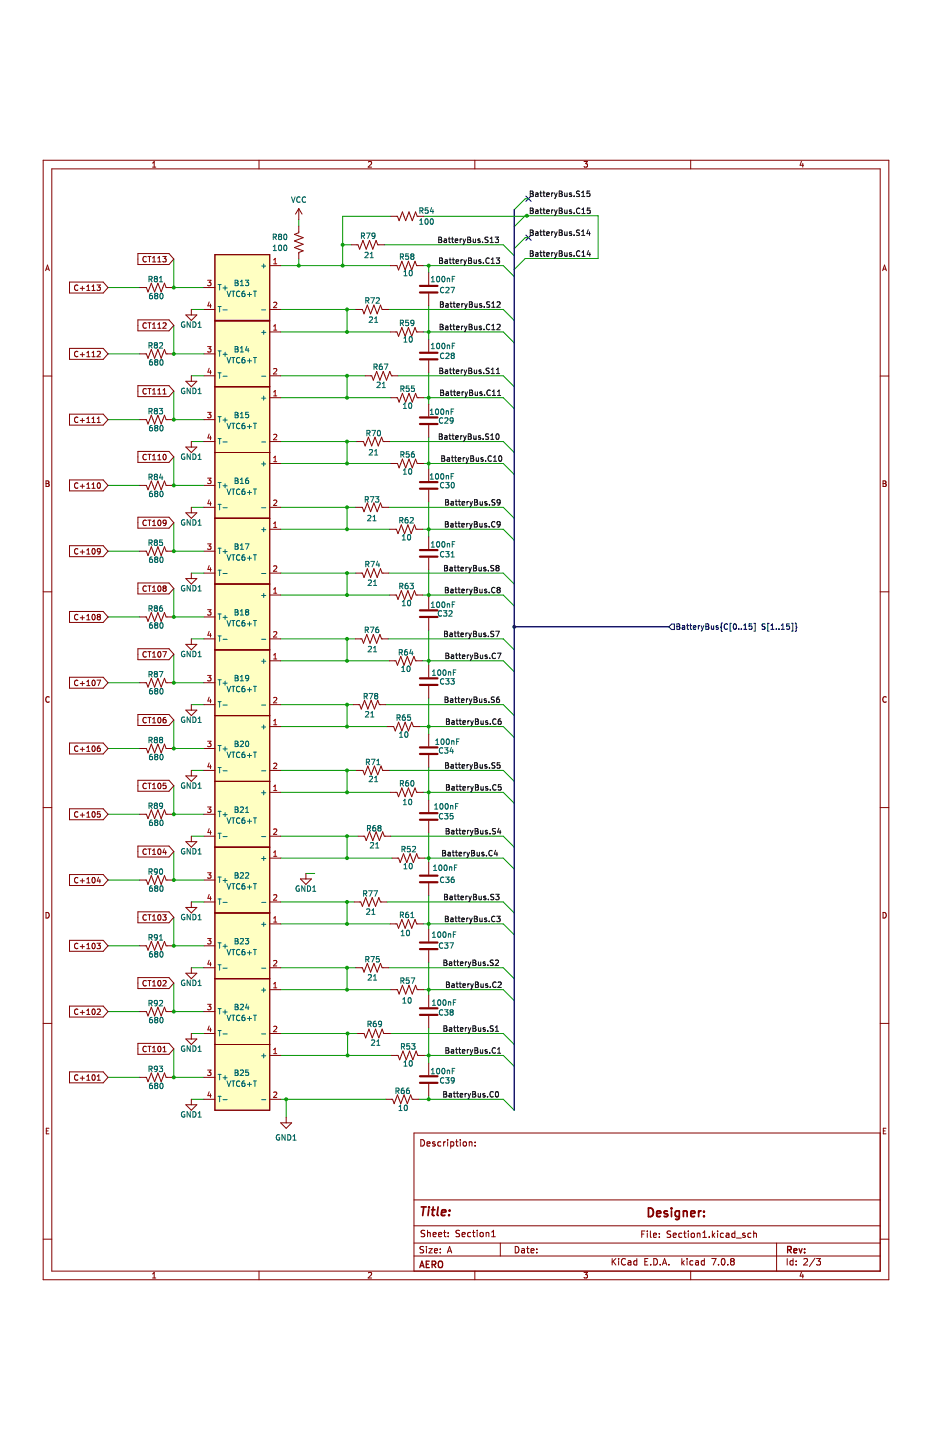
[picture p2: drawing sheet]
<svg xmlns="http://www.w3.org/2000/svg" width="279mm" height="432mm" viewBox="0 0 279 432" stroke-linecap="round" stroke-linejoin="round" font-family="sans-serif">
<g fill="none" stroke="#840000" stroke-width=".3">
<path d="M12.9 48.1h253.6v335.6h-253.6zM15.5 50.6h248.4v330.6h-248.4zM45.7 50.1h1M45.7 48.9l.5-.5v1.7M77.6 48.1v2.5M110.4 48.6l.7-.2 .3 .5-1 1.2h1M142.4 48.1v2.5M175.1 48.4h1l-.5 .7 .4 .1v.8l-.2 .1-.7-.1M207.1 48.1v2.5M240.3 48.4l-.4 1.2h1M240.7 49v1.1M13.7 81.2l.5-1.7 .6 1.7"/>
<path d="M13.8 80.7h.8M264.6 81.2l.6-1.7 .5 1.7M264.8 80.7h.8M12.9 112.8h2.6M263.9 112.8h2.6M13.8 144.2h.6l.3 .3-.3 .5 .3 .2 .1 .4-.4 .3h-.6zM13.8 145h.6M264.7 144.2h.6l.3 .3-.3 .5 .3 .2 .1 .4-.3 .3h-.7zM264.7 145h.6M12.9 177.5h2.6M263.9 177.5h2.6M14.8 209.1a.75 .75 0 0 0-1.1 .6 .75 .75 0 0 0 1.1 .7"/>
<path d="M265.7 209.1a.75 .75 0 0 0-1.1 .6 .75 .75 0 0 0 1.1 .7M12.9 242.2h2.6M263.9 242.2h2.6M13.8 273.6a.85 .85 0 0 1 1 .9 .85 .85 0 0 1-1 .8zM264.7 273.6a.85 .85 0 0 1 1 .9 .85 .85 0 0 1-1 .8zM12.9 306.9h2.6M263.9 306.9h2.6M13.9 339.1h.5M14.7 338.3h-.8v1.7h.8M263.9 339.7h-139.8v41.5M264.8 339.1h.6M265.6 338.3h-.8v1.7h.8"/>
<path d="M124.1 359.8h139.8M126.2 341.7a.98 .98 0 0 1 1.1 1 .98 .98 0 0 1-1.1 1zM128 343l.9-.2-.1-.3-.5-.1-.3 .3 .1 .9h.7M130.4 342.5l-.5-.1-.2 .3 .1 .2 .6 .2v.5h-.7M132.2 342.5l-.6-.1-.4 .3 .2 .9h.8M133 342.4v1.3M133.6 342.4l-.6 .3M134.2 341.7v.2M134.2 342.4v1.3M135.1 342.5l.6-.1 .3 .3-.1 .9h-.8M135.1 342.4v1.9M136.6 342.4h.7"/>
<path d="M136.9 341.7v1.7l.4 .3M138 341.7v.2M138 342.4v1.3M138.9 342.6l.3-.2 .5 .2 .1 .7-.1 .3-.8-.1zM140.7 342.6l.7-.1 .1 1.2M140.7 342.4v1.3M142.4 343.5v.2M142.4 342.5v.2M12.9 371.6h2.6M124.1 376.6h139.8M124.1 372.7h139.8M124.1 367.6h139.8"/>
<path d="M127 373.9l-.7-.1-.3 .1v.6l.8 .4 .2 .4-.4 .4-.7-.1M127.3 369l-.7-.1-.3 .2v.6l.9 .3 .1 .5-.3 .4-.8-.1M127.8 373.8v.1M127.8 374.4v1.3M128.2 369.7h.7l.1 1.2M128.2 368.9v2M128.6 374.4h1l-1 1.3h1M129.8 370.2l1-.2-.1-.3-.6-.1-.3 .2 .1 1h.8M130.2 375.1l1-.2-.1-.4-.6-.1-.3 .3 .1 .9h.8M131.5 370.2l.9-.2-.1-.3-.5-.1-.3 .2 .1 1h.7M132 375.5v.2M132 374.5v.2"/>
<path d="M133 369.6h.7M133.3 368.9v1.7l.4 .3M134.1 375.7l.7-1.9 .6 1.9M134.3 375.2h.9M134.4 370.7v.2M134.4 369.7v.1M137.8 369l-.8-.1-.2 .2v.6l.8 .3 .2 .5-.4 .4-.7-.1M138.5 370.2l.9-.2v-.3l-.6-.1-.3 .2 .1 1h.8M141.1 369.7l-.5-.1-.4 .3 .2 .9h.7M141.7 369.6h.7M141.9 368.9v1.7l.5 .3M143 368.9v.2"/>
<path d="M143 369.6v1.3M144 369.7l.3-.1 .5 .1 .1 .8-.2 .3-.7-.1zM145.7 369.7h.8l.1 1.2M145.7 369.6v1.3M147.4 370.9h1.1M147.4 369.5l.5-.6v2M150 372.7v3.9M154.5 373.8a.98 .98 0 0 1 1.1 .9 .98 .98 0 0 1-1.1 1zM156.4 374.5h.7l.1 1.2M157.2 374.9l-.6 .1-.3 .2 .3 .5 .6-.1M157.9 374.4h.7M158.2 373.8v1.6l.4 .3"/>
<path d="M159.2 375.1l.9-.2-.1-.4-.5-.1-.3 .3 .1 .9h.7M160.9 375.5v.2M160.9 374.5v.2M183.5 377.4v1.9M183.8 378.2l.8 1.1M184.6 377.4l-1.1 1.1M185.5 377.4v.2M185.5 378v1.3M187.5 377.6a.92 .92 0 0 0-1.3 .6 .92 .92 0 0 0 .9 1.1l.4-.2M188.3 378.1h.8l.1 1.2M189.2 378.5l-.7 .1-.3 .3 .3 .4 .7-.1M190.9 378.1l-.5-.1-.4 .4 .2 .8h.7"/>
<path d="M190.9 377.4v1.9M192.4 370h.6M193.3 378.3h.7M193.3 369.1h-.9v2M194.1 369.1v.2M194.1 369.8v1.3M194.2 377.4h-.9v1.9h.9M195 369.1v1.7l.3 .3M195.1 379.1v.2M195.9 370.4l.9-.2-.1-.3-.5-.1-.3 .2 .1 1h.7M196 377.4a.98 .98 0 0 1 1.1 1 .98 .98 0 0 1-1.1 .9zM197.7 370.9v.2"/>
<path d="M197.7 369.9v.1M197.9 379.1v.2M198.6 379.3l.6-1.9 .7 1.9M198.8 378.8h.9M200.5 379.1v.2M201.1 369.2l-.8-.1-.2 .2v.6l.8 .3 .2 .5-.4 .4-.7-.1M201.8 370.4l.9-.2-.1-.3-.5-.1-.3 .2 .1 1h.7M204.4 377.4v1.9M204.4 369.9l-.5-.1-.4 .3 .2 .9h.7M204.6 378.6l.5 .7M205 369.8h.7M205.1 378l-.7 .8"/>
<path d="M205.2 369.1v1.7l.5 .3M206 377.4v.2M206 378v1.3M206.3 369.1v.2M206.3 369.8v1.3M207.3 370l.2-.2 .6 .2 .1 .7-.2 .3-.7-.1zM207.7 378.1l-.5-.1-.4 .4 .2 .8h.7M208.6 378.1h.7l.1 1.2M209 370l.8-.1 .1 1.2M209 369.8v1.3M209.4 378.5l-.7 .1-.2 .3 .2 .4 .7-.1M210.7 371.1h1.1"/>
<path d="M210.7 369.7l.5-.6v2M211.2 378.1l-.6-.1-.4 .4 .2 .8h.8M211.2 377.4v1.9M212.6 370.9v.2M213.4 377.4h1.3l-.9 1.9M213.6 369.1v2M213.7 370.3l.6 .8M214.3 369.8l-.7 .7M215.1 369.1v.2M215.1 369.8v1.3M215.4 379.1v.2M216.4 377.6l.3-.2a1.04 1.04 0 0 1 .7 1 1.04 1.04 0 0 1-.7 .9l-.5-.7z"/>
<path d="M216.9 369.9l-.6-.1-.3 .3 .1 .9h.8M217.7 369.9h.8v1.2M218.2 379.1v.2M218.5 370.2l-.6 .1-.3 .3 .3 .5 .6-.1M219.4 378.2l-.4 .4 .1 .5 .3 .2 .5-.1 .2-.2-.1-.6-.3-.2M219.4 378.2l-.4-.4 .4-.4 .5 .1 .2 .3-.4 .4M219.4 378.2h.3M220.3 369.9l-.6-.1-.3 .3 .2 .9h.7M220.3 369.1v2M220.8 371.2h1.4M223.4 369.9l-.5-.1-.3 .2 .1 .3 .7 .2v.5h-.8M225.1 369.9l-.5-.1-.4 .3 .2 .9h.7"/>
<path d="M225.9 370l.8-.1 .1 1.2M225.9 369.1v2M232.8 372.7v8.5M236 377.4v1.9M237.7 378.1l-.5-.1-.4 .4 .2 .8h.7M237.7 377.4v1.9M238.7 379.1v.2M238.7 378.1v.2M241 377.6l.7-.2 .4 .5-1.2 1.4h1.2M244.3 377.3l-1.7 2.5M244.8 377.4h1.2l-.7 .7 .6 .2v.8l-.3 .2-.8-.2M263.9 371.6h2.6"/>
<path d="M45.7 382l.5-.5v1.7M45.7 383.2h1M77.6 381.2v2.5M110.4 381.7l.7-.2 .3 .5-1 1.2h1M142.4 381.2v2.5M175.1 381.5h1l-.5 .7 .4 .1v.8l-.2 .1-.7-.1M207.1 381.2v2.5M240.3 381.5l-.4 1.2h1M240.7 382.1v1.1"/>
</g>
<g fill="none" stroke="#840000" stroke-width=".39">
<path d="M126 379.6h.9M127.8 379.1h.6M128.7 378.2h-.9v1.9h.9M129.5 379.2l1-.1 .1-.7-1.1-.2v1.9M130 379.2l.6 .9M131.5 378.4l.3-.2a.65 .65 0 0 1 .9 .6v.7a.65 .65 0 0 1-.7 .6 .65 .65 0 0 1-.6-.6zM236.1 374.8l.9-.1 .1-.8-1-.1v1.9M236.6 374.8l.6 .9M238 375l.9-.1-.1-.4-.6-.1-.2 .3 .1 .9h.7M239.5 374.4l.5 1.3 .5-1.3M241.2 375.5v.2M241.2 374.5v.2"/>
<path d="M125.8 380.1l.7-1.9 .6 1.9"/>
</g>
<g fill="none" stroke="#840000" stroke-width=".52">
<path d="M126.3 361.9h1.5M127 361.9l-.3 2.6M128.5 362.8l-.2 1.7M128.6 361.9v.3M129.4 362.8h1M129.9 361.9l-.3 2.2 .1 .3 .5 .1M131.3 361.9l-.2 2.2 .3 .4M132.4 363.6l1.2-.2v-.5h-1l-.3 1.2 .3 .4 .8-.1M134.6 364.2v.3M134.8 362.9v.2M194.4 362.2a1.31 1.31 0 0 1 1.5 1.3 1.31 1.31 0 0 1-1.5 1.3zM196.9 364l1.2-.3-.1-.5-.8-.1-.3 .4 .1 1.2h1"/>
<path d="M200.1 363.2l-.6-.1-.4 .4 .1 .3 .9 .3v.6h-1M201.3 362.2v.3M201.3 363.1v1.7M203.6 363.2l-.7-.1-.5 .5v.7l.3 .4h.9M203.6 363.1v2.1l-.4 .5-.7-.1M204.9 363.3l.3-.2 .7 .1 .1 1.6M204.9 363.1v1.7M207.1 364l1.2-.3-.1-.5-.7-.1-.4 .4 .1 1.2h1M209.4 363.1v1.7M210.2 363.1l-.5 .1-.3 .4M211 364.6v.2M211 363.2v.3"/>
</g>
<path d="M64.4 273.8h16.5v19.7h-16.5z" fill-rule="evenodd" fill="#ffffc2"/>
<path d="M64.4 273.8h16.5v19.7h-16.5z" fill="none" stroke="#840000" stroke-width=".3"/>
<path d="M64.4 254h16.5v19.8h-16.5z" fill-rule="evenodd" fill="#ffffc2"/>
<path d="M64.4 254h16.5v19.8h-16.5z" fill="none" stroke="#840000" stroke-width=".3"/>
<path d="M64.4 234.3h16.5v19.7h-16.5z" fill-rule="evenodd" fill="#ffffc2"/>
<path d="M64.4 234.3h16.5v19.7h-16.5z" fill="none" stroke="#840000" stroke-width=".3"/>
<path d="M64.4 214.6h16.5v19.7h-16.5z" fill-rule="evenodd" fill="#ffffc2"/>
<path d="M64.4 214.6h16.5v19.7h-16.5z" fill="none" stroke="#840000" stroke-width=".3"/>
<path d="M64.4 194.9h16.5v19.7h-16.5z" fill-rule="evenodd" fill="#ffffc2"/>
<path d="M64.4 194.9h16.5v19.7h-16.5z" fill="none" stroke="#840000" stroke-width=".3"/>
<path d="M64.4 313.2h16.5v19.7h-16.5z" fill-rule="evenodd" fill="#ffffc2"/>
<path d="M64.4 313.2h16.5v19.7h-16.5z" fill="none" stroke="#840000" stroke-width=".3"/>
<path d="M64.4 293.5h16.5v19.7h-16.5z" fill-rule="evenodd" fill="#ffffc2"/>
<path d="M64.4 293.5h16.5v19.7h-16.5z" fill="none" stroke="#840000" stroke-width=".3"/>
<path d="M64.4 96.3h16.5v19.7h-16.5z" fill-rule="evenodd" fill="#ffffc2"/>
<path d="M64.4 96.3h16.5v19.7h-16.5z" fill="none" stroke="#840000" stroke-width=".3"/>
<path d="M64.4 116h16.5v19.7h-16.5z" fill-rule="evenodd" fill="#ffffc2"/>
<path d="M64.4 116h16.5v19.7h-16.5z" fill="none" stroke="#840000" stroke-width=".3"/>
<path d="M64.4 135.7h16.5v19.7h-16.5z" fill-rule="evenodd" fill="#ffffc2"/>
<path d="M64.4 135.7h16.5v19.7h-16.5z" fill="none" stroke="#840000" stroke-width=".3"/>
<path d="M64.4 76.4h16.5v19.7h-16.5z" fill-rule="evenodd" fill="#ffffc2"/>
<path d="M64.4 76.4h16.5v19.7h-16.5z" fill="none" stroke="#840000" stroke-width=".3"/>
<path d="M64.4 155.4h16.5v19.7h-16.5z" fill-rule="evenodd" fill="#ffffc2"/>
<path d="M64.4 155.4h16.5v19.7h-16.5z" fill="none" stroke="#840000" stroke-width=".3"/>
<path d="M64.4 175.1h16.5v19.8h-16.5z" fill-rule="evenodd" fill="#ffffc2"/>
<g fill="none" stroke="#840000" stroke-width=".3">
<path d="M41.3 76h9.4l1.4 1.7-1.4 1.6h-9.4zM43.9 77.1a.73 .73 0 0 0-1.1 .6 .73 .73 0 0 0 1.1 .7M44.3 76.9h1M44.8 76.9v1.6M45.7 77.4l.5-.5v1.6M45.7 78.5h1M47.3 77.4l.5-.5v1.6M47.3 78.5h.9M48.8 76.9h1l-.5 .6 .4 .2v.7l-.2 .1-.7-.1M64.4 76.4h16.5v19.7h-16.5zM80.9 79.7h3.2M89.6 62.6l1 1.6"/>
<path d="M89.6 62.6v3.2M89.6 67.8v2l-1.3 .5 2.6 1-2.6 1 2.6 .9-2.6 1 2.6 1-1.3 .5v2M89.6 62.6l-1 1.6M105.4 73.4h1.9l.5 1.3 1-2.6 1 2.6 1-2.6 1 2.6 .9-2.6 .5 1.3h2M117 79.7h2l.5 1.3 1-2.7 1 2.7 .9-2.7 1 2.7 1-2.7 .5 1.4h2M117.2 64.9h2l.4 1.3 1-2.7 1 2.7 1-2.7 1 2.7 1-2.7 .5 1.4h1.9M20.8 84.6h10.1l1.5 1.6-1.5 1.7h-10.1zM23.4 85.6a.73 .73 0 0 0-1.1 .7 .73 .73 0 0 0 1.1 .6M24.1 86.5h1.2M24.7 85.8v1.3M26 85.9l.5-.5v1.7M26 87.1h1"/>
<path d="M27.6 85.9l.5-.5v1.7M27.6 87.1h.9M29.1 85.4h1l-.6 .7 .5 .1v.7l-.2 .2-.7-.2M41.3 95.9h9.4l1.4 1.7-1.4 1.6h-9.4zM41.9 86.2h2l.5 1.3 1-2.6 .9 2.6 1-2.6 1 2.6 1-2.6 .5 1.3h2M43.9 96.9a.73 .73 0 0 0-1.1 .7 .73 .73 0 0 0 1.1 .7M44.3 96.8h1M44.8 96.8v1.6M45.7 97.3l.5-.5v1.6M45.7 98.4h1M47.3 97.3l.5-.5v1.6M47.3 98.4h.9"/>
<path d="M48.9 96.9l.6-.1 .3 .5-1 1.1h1M55.7 94.4h3.3l-1.6 1.7zM57.4 92.8v1.6M61.1 92.8h3.3M61.1 86.2h3.3M64.4 96.3h16.5v236.6h-16.5zM80.9 99.5h3.2M80.9 92.8h3.2M106.7 92.8h1.9l.5 1.3 1-2.6 1 2.6 1-2.6 1 2.6 1-2.6 .5 1.3h1.9M117 99.5h2l.5 1.4 1-2.7 1 2.7 .9-2.7 1 2.7 1-2.7 .5 1.3h2M128.5 81.8v3.6M128.5 88v3.6"/>
<path d="M20.8 104.5h10.1l1.5 1.6-1.5 1.7h-10.1zM23.4 105.5a.73 .73 0 0 0-1.1 .7 .73 .73 0 0 0 1.1 .6M24.1 106.4h1.2M24.7 105.7v1.3M26 105.8l.5-.5v1.7M26 107h1M27.6 105.8l.5-.5v1.7M27.6 107h.9M29.1 105.5l.7-.2 .3 .5-1 1.2h1M41.3 115.6h9.4l1.4 1.7-1.4 1.6h-9.4zM41.9 106.1h2l.5 1.3 1-2.6 .9 2.6 1-2.6 1 2.6 1-2.6 .5 1.3h2M43.9 116.7a.73 .73 0 0 0-1.1 .6 .73 .73 0 0 0 1.1 .7"/>
<path d="M44.3 116.5h1M44.8 116.5v1.7M45.7 117l.5-.5v1.7M45.7 118.2h1M47.3 118.2h.9M47.3 117l.5-.5v1.7M48.9 117l.4-.5v1.7M48.9 118.2h.9M55.7 114.3h3.3l-1.6 1.7zM57.4 112.7v1.6M61.1 112.7h3.3M61.1 106.1h3.3"/>
<path d="M64.4 116h16.5M80.9 112.7h3.2M80.9 119.3h3.2M109.5 112.7h1.9l.5 1.3 1-2.6 1 2.6 1-2.6 1 2.6 1-2.6 .4 1.3h2M117.2 119.3h2l.4 1.3 1-2.7 1 2.7 1-2.7 1 2.7 1-2.7 .5 1.4h1.9M128.5 101.8v3.7M128.5 108.1v3.6M20.8 124.2h10.1l1.5 1.6-1.5 1.7h-10.1zM23.4 125.2a.73 .73 0 0 0-1.1 .7 .73 .73 0 0 0 1.1 .6M24.1 126.1h1.2M24.7 125.4v1.3M26 125.5l.5-.4v1.6"/>
<path d="M26 126.7h1M27.6 126.7h.9M27.6 125.5l.5-.4v1.6M29.1 125.5l.5-.4v1.6M29.1 126.7h1M41.3 135.4h9.4l1.4 1.6-1.4 1.7h-9.4zM41.9 125.8h2l.5 1.3 1-2.6 .9 2.6 1-2.6 1 2.6 1-2.6 .5 1.3h2M43.9 136.4a.73 .73 0 0 0-1.1 .7 .73 .73 0 0 0 1.1 .6M44.3 136.2h1M44.8 136.2v1.7M45.7 136.7l.5-.5v1.7M45.7 137.9h1"/>
<path d="M47.3 136.7l.5-.5v1.7M47.3 137.9h.9M49 136.4l.3-.2a.88 .88 0 0 1 .5 .9 .88 .88 0 0 1-.5 .8l-.4-.6zM55.7 134.1h3.3l-1.6 1.6zM57.4 132.4v1.7M61.1 132.4h3.3M61.1 125.8h3.3M64.4 135.7h16.5M80.9 132.4h3.2M80.9 139h3.2M107 132.4h2l.5 1.3 .9-2.6 1 2.6 1-2.6 1 2.6 1-2.6 .5 1.3h2M117.2 139h2l.4 1.3 1-2.6 1 2.6 1-2.6 1 2.6 1-2.6 .5 1.3h1.9"/>
<path d="M128.5 121.2v3.6M128.5 127.5v3.6M20.8 143.9h10.1l1.5 1.7-1.5 1.6h-10.1zM23.4 144.9a.73 .73 0 0 0-1.1 .7 .73 .73 0 0 0 1.1 .7M24.1 145.8h1.2M24.7 145.2v1.2M26 145.3l.5-.5v1.6M26 146.4h1M27.6 145.3l.5-.5v1.6M27.6 146.4h.9M29.4 144.9l.1-.1a.88 .88 0 0 1 .6 .8 .88 .88 0 0 1-.6 .8 1.09 1.09 0 0 1-.1-1.5zM41.3 155.1h9.4l1.4 1.6-1.4 1.7h-9.4z"/>
<path d="M41.9 145.6h2l.5 1.3 1-2.7 .9 2.7 1-2.7 1 2.7 1-2.7 .5 1.4h2M43.9 156.1a.73 .73 0 0 0-1.1 .7 .73 .73 0 0 0 1.1 .6M44.3 156h1M44.8 156v1.6M45.7 156.4l.5-.4v1.6M45.7 157.6h1M47.5 156.1l.2-.1a.88 .88 0 0 1 .6 .8 .88 .88 0 0 1-.6 .8l-.4-.6zM49.8 156.7l-.3 .3-.5-.1-.1-.8 .6-.1 .3 .3-.1 .9-.2 .3-.5 .1M55.7 153.8h3.3l-1.6 1.6zM57.4 152.1v1.7M61.1 152.1h3.3M61.1 145.6h3.3"/>
<path d="M64.4 155.4h16.5M80.9 152.1h3.2M80.9 158.7h3.2M106.7 152.1h1.9l.5 1.3 1-2.6 1 2.6 1-2.6 1 2.6 1-2.6 .5 1.3h1.9M116.9 158.7h1.9l.5 1.3 1-2.6 1 2.6 1-2.6 1 2.6 1-2.6 .4 1.3h2M128.5 140.6v3.6M128.5 146.9v3.6M20.8 163.6h10.1l1.5 1.7-1.5 1.6h-10.1zM23.4 164.7a.73 .73 0 0 0-1.1 .6 .73 .73 0 0 0 1.1 .7M24.1 165.5h1.2M24.7 164.9v1.2M26 165l.5-.5v1.6"/>
<path d="M26 166.1h1M27.7 164.7l.3-.2a.88 .88 0 0 1 .5 .8 .88 .88 0 0 1-.5 .8l-.4-.6zM30.1 165.2l-.3 .3-.5-.1-.1-.7 .6-.2 .3 .3-.1 1-.2 .3h-.5M41.3 174.8h9.4l1.4 1.7-1.4 1.6h-9.4zM41.9 165.3h2l.5 1.3 1-2.6 .9 2.6 1-2.6 1 2.6 1-2.6 .5 1.3h2M43.9 175.8a.73 .73 0 0 0-1.1 .7 .73 .73 0 0 0 1.1 .7M44.3 175.7h1M44.8 175.7v1.6M45.7 176.1l.5-.4v1.6M45.7 177.3h1M47.5 175.8l.2-.1a.88 .88 0 0 1 .6 .8 .88 .88 0 0 1-.6 .8l-.4-.6zM49.2 176.4l-.3-.3 .3-.4 .6 .3-.3 .4"/>
<path d="M49.2 176.4l-.3 .3 .3 .6 .6-.3-.3-.6M49.2 176.4h.3M55.7 173.5h3.3l-1.6 1.6zM57.4 171.9v1.6M61.1 171.9h3.3M61.1 165.3h3.3M64.4 175.1h16.5M80.9 178.4h3.2M80.9 171.9h3.2M106.7 171.9h1.9l.5 1.3 1-2.7 1 2.7 1-2.7 1 2.7 1-2.7 .5 1.4h1.9M116.9 178.4h1.9l.5 1.3 1-2.6 1 2.6 1-2.6 1 2.6 1-2.6 .4 1.3h2M128.5 161v3.6"/>
<path d="M128.5 167.3v3.6M128.5 179.1v3.6M20.8 183.4h10.1l1.5 1.6-1.5 1.6h-10.1zM23.4 184.4a.73 .73 0 0 0-1.1 .6 .73 .73 0 0 0 1.1 .7M24.1 185.2h1.2M24.7 184.6v1.3M26 184.7l.5-.5v1.7M26 185.9h1M27.8 184.3l.2-.1a.88 .88 0 0 1 .5 .8 .88 .88 0 0 1-.5 .9 1.09 1.09 0 0 1-.2-1.6zM29.5 184.9l-.4-.3 .4-.4 .6 .3-.3 .4M29.5 184.9l-.4 .3 .4 .7 .6-.3-.3-.7M29.5 184.9h.3"/>
<path d="M41.3 194.5h9.4l1.4 1.7-1.4 1.6h-9.4zM41.9 185h2l.5 1.3 1-2.6 .9 2.6 1-2.6 1 2.6 1-2.6 .5 1.3h2M43.9 195.6a.73 .73 0 0 0-1.1 .6 .73 .73 0 0 0 1.1 .7M44.3 195.4h1M44.8 195.4v1.6M45.7 195.9l.5-.5v1.6M45.7 197h1M47.5 195.5l.2-.1a.88 .88 0 0 1 .6 .8 .88 .88 0 0 1-.6 .8 1.09 1.09 0 0 1-.2-1.5zM48.8 195.4h1.1l-.7 1.6M55.7 193.2h3.3l-1.6 1.7zM57.4 191.6v1.6M61.1 191.6h3.3"/>
<path d="M61.1 185h3.3M64.4 194.9h16.5M80.9 198.1h3.2M80.9 191.6h3.2M106.5 191.6h2l.5 1.3 1-2.6 .9 2.6 1-2.6 1 2.6 1-2.6 .5 1.3h2M116.7 198.1h2l.5 1.4 .9-2.7 1 2.7 1-2.7 1 2.7 1-2.7 .5 1.3h2M128.5 185.3v3.6M128.5 199.5v3.6M20.8 203.1h10.1l1.5 1.6-1.5 1.7h-10.1zM23.4 204.1a.73 .73 0 0 0-1.1 .7 .73 .73 0 0 0 1.1 .6M24.1 205h1.2M24.7 204.3v1.3"/>
<path d="M26 204.4l.5-.5v1.7M26 205.6h1M27.7 204.1l.3-.2a.88 .88 0 0 1 .5 .9 .88 .88 0 0 1-.5 .8l-.4-.6zM29.1 203.9h1.1l-.7 1.7M41.3 214.3h9.4l1.4 1.6-1.4 1.6h-9.4zM41.9 204.7h2l.5 1.3 1-2.6 .9 2.6 1-2.6 1 2.6 1-2.6 .5 1.3h2M43.9 215.3a.73 .73 0 0 0-1.1 .6 .73 .73 0 0 0 1.1 .7M44.3 215.1h1M44.8 215.1v1.7M45.7 215.6l.5-.5v1.7M45.7 216.8h1M47.5 215.3l.2-.2a.88 .88 0 0 1 .6 .8 .88 .88 0 0 1-.6 .9l-.4-.7z"/>
<path d="M49.7 215.1l-.5 .1-.3 .3v1l.3 .3 .5-.2v-.8l-.5-.1-.3 .4M55.7 212.9h3.3l-1.6 1.7zM57.4 211.3v1.6M61.1 211.3h3.3M61.1 204.7h3.3M64.4 214.6h16.5M80.9 211.3h3.2M80.9 217.9h3.2M105.8 211.3h2l.5 1.3 1-2.6 1 2.6 1-2.6 1 2.6 .9-2.6 .5 1.3h2M116 217.9h2l.5 1.3 1-2.6 1 2.6 1-2.6 .9 2.6 1-2.6 .5 1.3h2M128.5 205.7v3.6M20.8 222.8h10.1l1.5 1.6-1.5 1.7h-10.1z"/>
<path d="M23.4 223.8a.73 .73 0 0 0-1.1 .7 .73 .73 0 0 0 1.1 .7M24.1 224.7h1.2M24.7 224.1v1.2M26 224.1l.5-.4v1.6M26 225.3h1M27.8 223.7h.2a.88 .88 0 0 1 .5 .8 .88 .88 0 0 1-.5 .8 1.09 1.09 0 0 1-.2-1.6zM29.9 223.7h-.4l-.3 .4-.1 .9 .4 .3 .5-.1-.1-.8-.4-.1-.4 .3M41.3 234h9.4l1.4 1.6-1.4 1.7h-9.4zM41.9 224.4h2l.5 1.4 1-2.7 .9 2.7 1-2.7 1 2.7 1-2.7 .5 1.3h2M43.9 235a.73 .73 0 0 0-1.1 .7 .73 .73 0 0 0 1.1 .6M44.3 234.8h1M44.8 234.8v1.7"/>
<path d="M45.7 235.3l.5-.5v1.7M45.7 236.5h1M47.5 235l.2-.2a.88 .88 0 0 1 .6 .9 .88 .88 0 0 1-.6 .8l-.4-.6zM49.7 234.8h-.8v.8h.8v.7l-.2 .2-.6-.2M55.7 232.7h3.3l-1.6 1.6zM57.4 231v1.7M61.1 231h3.3M61.1 224.4h3.3M64.4 234.3h16.5M80.9 237.6h3.2M80.9 231h3.2M106.8 231h2l.5 1.3 1-2.6 1 2.6 1-2.6 .9 2.6 1-2.6 .5 1.3h2"/>
<path d="M117 237.6h2l.5 1.3 1-2.6 1 2.6 .9-2.6 1 2.6 1-2.6 .5 1.3h2M128.5 220.2v3.6M128.5 226.4v3.6M128.5 239.9v3.6M20.8 242.5h10.1l1.5 1.7-1.5 1.6h-10.1zM23.4 243.5a.73 .73 0 0 0-1.1 .7 .73 .73 0 0 0 1.1 .7M24.1 244.4h1.2M24.7 243.8v1.2M26 243.9l.5-.5v1.6M26 245h1M27.7 243.5l.3-.1a.88 .88 0 0 1 .5 .8 .88 .88 0 0 1-.5 .8l-.4-.6zM30 243.4h-.8l-.1 .8 .8-.1 .1 .8-.2 .1-.7-.1"/>
<path d="M41.3 253.7h9.4l1.4 1.6-1.4 1.7h-9.4zM41.9 244.2h2l.5 1.3 1-2.6 .9 2.6 1-2.6 1 2.6 1-2.6 .5 1.3h2M43.9 254.7a.73 .73 0 0 0-1.1 .7 .73 .73 0 0 0 1.1 .7M44.3 254.6h1M44.8 254.6v1.6M45.7 256.2h1M45.7 255l.5-.4v1.6M47.5 254.7l.2-.1a.88 .88 0 0 1 .6 .8 .88 .88 0 0 1-.6 .8l-.4-.6zM49.3 254.5l-.4 1.2h1M49.7 255.1v1.1M55.7 252.4h3.3l-1.6 1.6zM57.4 250.7v1.7"/>
<path d="M61.1 250.7h3.3M61.1 244.2h3.3M64.4 254h16.5M80.9 257.3h3.2M80.9 250.7h3.2M107.3 250.7h2l.5 1.4 1-2.7 1 2.7 .9-2.7 1 2.7 1-2.7 .5 1.3h2M117.5 257.3h2l.5 1.3 1-2.6 .9 2.6 1-2.6 1 2.6 1-2.6 .5 1.3h2M128.5 246.1v3.7M128.5 258.6v3.6M20.8 262.2h10.1l1.5 1.7-1.5 1.6h-10.1zM23.4 263.3a.73 .73 0 0 0-1.1 .6 .73 .73 0 0 0 1.1 .7M24.1 264.1h1.2"/>
<path d="M24.7 263.5v1.3M26 264.8h1M26 263.6l.5-.5v1.7M27.7 263.3l.3-.2a.88 .88 0 0 1 .5 .8 .88 .88 0 0 1-.5 .9l-.4-.7zM29.5 263l-.4 1.2h1.1M29.9 263.7v1.1M41.3 273.4h9.4l1.4 1.7-1.4 1.6h-9.4zM41.9 263.9h2l.5 1.3 1-2.6 .9 2.6 1-2.6 1 2.6 1-2.6 .5 1.3h2M43.9 274.4a.73 .73 0 0 0-1.1 .7 .73 .73 0 0 0 1.1 .7M44.3 274.3h1M44.8 274.3v1.6M45.7 274.8l.5-.5v1.6"/>
<path d="M45.7 275.9h1M47.5 274.4l.2-.1a.88 .88 0 0 1 .6 .8 .88 .88 0 0 1-.6 .8 1.09 1.09 0 0 1-.2-1.5zM48.8 274.3h1l-.5 .6 .4 .2v.7l-.2 .1-.7-.1M55.7 272.1h3.3l-1.6 1.7zM57.4 270.5v1.6M61.1 270.5h3.3M61.1 263.9h3.3M64.4 273.8h16.5M80.9 277h3.2M80.9 270.5h3.2M90.1 263.6h3.3l-1.7 1.6zM91.7 261.9v1.7"/>
<path d="M106.2 270.5h1.9l.5 1.3 1-2.6 1 2.6 1-2.6 1 2.6 1-2.6 .5 1.3h1.9M117 277h2l.5 1.4 1-2.7 1 2.7 .9-2.7 1 2.7 1-2.7 .5 1.3h2M128.5 264.9v3.6M128.5 278.7v3.6M20.8 282h10.1l1.5 1.6-1.5 1.7h-10.1zM23.4 283a.73 .73 0 0 0-1.1 .7 .73 .73 0 0 0 1.1 .6M24.1 283.9h1.2M24.7 283.2v1.3M26 283.3l.5-.5v1.7M26 284.5h1M27.7 283l.3-.2a.88 .88 0 0 1 .5 .9 .88 .88 0 0 1-.5 .8l-.4-.6zM29.1 282.8h1l-.6 .7 .5 .1v.7l-.2 .2-.7-.2"/>
<path d="M41.3 293.1h9.4l1.4 1.7-1.4 1.6h-9.4zM41.9 283.6h2l.5 1.3 1-2.6 .9 2.6 1-2.6 1 2.6 1-2.6 .5 1.3h2M43.9 294.2a.73 .73 0 0 0-1.1 .6 .73 .73 0 0 0 1.1 .7M44.3 294h1M44.8 294v1.7M45.7 294.5l.5-.5v1.7M45.7 295.7h1M47.5 294.2l.2-.2a.88 .88 0 0 1 .6 .8 .88 .88 0 0 1-.6 .9l-.4-.7zM48.9 294.2l.6-.2 .3 .5-1 1.2h1M55.7 291.8h3.3l-1.6 1.7zM57.4 290.2v1.6M61.1 283.6h3.3"/>
<path d="M61.1 290.2h3.3M64.4 293.5h16.5M80.9 290.2h3.2M80.9 296.8h3.2M106.7 290.2h1.9l.5 1.3 1-2.6 1 2.6 1-2.6 1 2.6 1-2.6 .5 1.3h1.9M117.2 296.8h2l.4 1.3 1-2.7 1 2.7 1-2.7 1 2.7 1-2.7 .5 1.4h1.9M128.5 284.9v3.6M128.5 298.4v3.6M20.8 301.7h10.1l1.5 1.6-1.5 1.7h-10.1zM23.4 302.7a.73 .73 0 0 0-1.1 .7 .73 .73 0 0 0 1.1 .6M24.1 303.6h1.2M24.7 303v1.2"/>
<path d="M26 303l.5-.4v1.6M26 304.2h1M27.7 302.7l.3-.1a.88 .88 0 0 1 .5 .8 .88 .88 0 0 1-.5 .8l-.4-.6zM29.1 302.7l.7-.1 .3 .4-1 1.2h1M41.3 312.9h9.4l1.4 1.6-1.4 1.7h-9.4zM41.9 303.3h2l.5 1.4 1-2.7 .9 2.7 1-2.7 1 2.7 1-2.7 .5 1.3h2M43.9 313.9a.73 .73 0 0 0-1.1 .7 .73 .73 0 0 0 1.1 .6M44.3 313.7h1M44.8 313.7v1.7M45.7 314.2l.5-.5v1.7M45.7 315.4h1M47.5 313.9l.2-.2a.88 .88 0 0 1 .6 .9 .88 .88 0 0 1-.6 .8l-.4-.6z"/>
<path d="M48.9 315.4h.9M48.9 314.2l.4-.5v1.7M55.7 311.6h3.3l-1.6 1.6zM57.4 309.9v1.7M61.1 309.9h3.3M61.1 303.3h3.3M64.4 313.2h16.5M80.9 309.9h3.2M80.9 316.5h3.2M107.2 309.9h1.9l.5 1.3 1-2.6 1 2.6 1-2.6 1 2.6 1-2.6 .4 1.3h2M117.3 316.5h2l.5 1.3 1-2.6 1 2.6 1-2.6 1 2.6 .9-2.6 .5 1.3h2M128.5 304.7v3.6"/>
<path d="M128.5 318.8v3.6M20.8 321.4h10.1l1.5 1.7-1.5 1.6h-10.1zM23.4 322.4a.73 .73 0 0 0-1.1 .7 .73 .73 0 0 0 1.1 .7M24.1 323.3h1.2M24.7 322.7v1.2M26 322.8l.5-.5v1.6M26 323.9h1M27.7 322.4l.3-.1a.88 .88 0 0 1 .5 .8 .88 .88 0 0 1-.5 .8l-.4-.6zM29.1 323.9h1M29.1 322.8l.5-.5v1.6M41.9 323.1h2l.5 1.3 1-2.7 .9 2.7 1-2.7 1 2.7 1-2.7 .5 1.4h2M55.7 331.3h3.3l-1.6 1.6z"/>
<path d="M57.4 329.6v1.7M61.1 329.6h3.3M61.1 323.1h3.3M80.9 329.6h3.2M84.1 336.7h3.3l-1.6 1.6zM85.8 335.1v1.6M115.7 329.6h2l.5 1.3 1-2.6 .9 2.6 1-2.6 1 2.6 1-2.6 .5 1.3h2M128.5 325v3.6"/>
</g>
<g fill="none" stroke="#000084" stroke-width=".3">
<path d="M157.6 58.8l1.6 1.6M159.2 58.8l-1.6 1.6M157.6 70.5l1.6 1.6M159.2 70.5l-1.6 1.6M201.3 187.1h.9v1.7h-.9l-.8-.8zM202.9 187.1h.6l.3 .3-.3 .4 .3 .2 .1 .4-.4 .3h-.6zM202.9 187.8h.6M204.6 187.7h.6l.1 1M205.3 188l-.8 .3 .2 .4 .6-.1M205.8 187.6h.6M206.1 187.1v1.4l.3 .2M206.8 187.6h.6"/>
<path d="M207 187.1v1.4l.4 .2M207.9 188.2l.7-.2v-.3l-.5-.1-.2 .2v.8h.7M209.3 187.6v1.1M209.8 187.6l-.5 .3M210.2 187.6l.4 1.1M210.6 188.7l-.4 .6M211 187.6l-.4 1.1M211.6 187.1h.6l.3 .3-.3 .4 .3 .2v.4l-.3 .3h-.6zM211.6 187.8h.6M213.3 187.6v1h.7M214 187.6v1.1M215.3 187.7l-.4-.1-.2 .2v.3l.6 .1v.4h-.6"/>
<path d="M216.5 186.8l-.3 .3v.7l-.2 .3 .2 .2v.8l.3 .2M218.1 187.2a.73 .73 0 0 0-1 .7 .73 .73 0 0 0 1 .7M219.3 186.9h-.4v2.4h.4M220 187.2l.2-.1a.88 .88 0 0 1 .6 .8 .88 .88 0 0 1-.6 .8l-.4-.6zM221.5 188.6v.1M222.3 188.6v.1M223 188.7h.9M223 187.5l.4-.4v1.6M225.4 187.1h-.8l-.1 .7h.8l.1 .8-.3 .1-.6-.1M226 186.9h.4v2.4h-.4M229.4 187.1l-.9 .1v.5l.7 .3 .2 .4-.3 .3-.7-.1M230.5 186.9h-.3v2.4h.3"/>
<path d="M231.1 188.7h.9M231.1 187.5l.5-.4v1.6M232.7 188.6v.1M233.5 188.6v.1M234.2 188.7h1M234.2 187.5l.5-.4v1.6M236.7 187.1h-.8l-.1 .7h.8l.1 .8-.3 .1-.6-.1M237.3 186.9h.4v2.4h-.4M238.4 186.8l.3 .3v.7l.2 .3-.2 .2v.8l-.3 .2"/>
</g>
<g fill="none" stroke="#009600" stroke-width=".3">
<path d="M158.4 59.6h-.9l-3.3 3.3M52.1 77.7v8.5M84.1 79.7h32.9M89.6 65.8v2M89.6 77.7v2M102.7 73.4h2.7M115.2 73.4h35.7l3.3 3.3M117.2 64.9h-14.5v14.8M126.9 79.7h24l3.3 3.2M128.5 79.7v2.1M154.2 68l3.3-3.3h21.8v12.8h-21.8l-3.3 3.3M157.9 64.7l.5 .2h-31.4"/>
<path d="M158.4 71.3h-.9l-3.3 3.3M32.4 86.2h9.5M51.8 86.2h9.3M52.1 97.6v8.5M57.4 92.8h3.7M84.1 99.5h32.9M84.1 92.8h22.6M104 92.8v6.7M116.5 92.8h34.4l3.3 3.3M126.9 99.5h24l3.3 3.3M128.5 91.6v10.2M32.4 106.1h9.5"/>
<path d="M51.8 106.1h9.3M52.1 117.3v8.5M57.4 112.7h3.7M84.1 112.7h25.4M84.1 119.3h33.1M104 112.7v6.6M119.3 112.7h31.6l3.3 3.3M127 119.3h23.9l3.3 3.2M128.5 111.7v9.5M32.4 125.8h9.5M51.8 125.8h9.3M52.1 137v8.6"/>
<path d="M57.4 132.4h3.7M84.1 132.4h22.9M84.1 139h33.1M104 132.4v6.6M116.9 132.4h34l3.3 3.3M127 139h23.9l3.3 3.3M128.5 131.1v9.5M32.4 145.6h9.5M51.8 145.6h9.3M52.1 156.7v8.6M57.4 152.1h3.7M84.1 158.7h32.8"/>
<path d="M84.1 152.1h22.6M104 152.1v6.6M116.5 152.1h34.4l3.3 3.3M126.7 158.7h24.2l3.3 3.3M128.5 150.5v10.5M32.4 165.3h9.5M51.8 165.3h9.3M52.1 176.5v8.5M57.4 171.9h3.7M84.1 178.4h32.8M84.1 171.9h22.6M104 171.9v6.5"/>
<path d="M116.5 171.9h34.4l3.3 3.2M126.7 178.4h24.2l3.3 3.3M128.5 170.9v8.2M32.4 185h9.5M51.8 185h9.3M52.1 196.2v8.5M57.4 191.6h3.7M84.1 198.1h32.6M84.1 191.6h22.4M104 191.6v6.5M116.4 191.6h34.5l3.3 3.3M126.6 198.1h24.3l3.3 3.3"/>
<path d="M128.5 188.9v10.6M32.4 204.7h9.5M51.8 204.7h9.3M52.1 215.9v8.5M57.4 211.3h3.7M84.1 217.9h31.9M84.1 211.3h21.7M104 211.3v6.6M115.7 211.3h35.2l3.3 3.3M125.9 217.9h25l3.3 3.3M128.5 209.3v10.9M32.4 224.4h9.5"/>
<path d="M51.8 224.4h9.3M52.1 235.6v8.6M57.4 231h3.7M84.1 237.6h32.9M84.1 231h22.7M104 231v6.6M116.7 231h34.2l3.3 3.3M126.9 237.6h24l3.3 3.3M128.5 230v9.9M32.4 244.2h9.5M51.8 244.2h9.3M52.1 255.3v8.6"/>
<path d="M57.4 250.7h3.7M84.1 250.7h23.2M84.1 257.3h33.4M104 250.7v6.6M117.2 250.7h33.7l3.3 3.3M127.4 257.3h23.5l3.3 3.3M128.5 249.8v8.8M32.4 263.9h9.5M51.8 263.9h9.3M52.1 275.1v8.5M57.4 270.5h3.7M84.1 270.5h22.1"/>
<path d="M84.1 277h32.9M91.7 261.9h2.6M104 270.5v6.5M116 270.5h34.9l3.3 3.3M126.9 277h24l3.3 3.3M128.5 268.5v10.2M32.4 283.6h9.5M51.8 283.6h9.3M52.1 294.8v8.5M57.4 290.2h3.7M84.1 290.2h22.6M84.1 296.8h33.1"/>
<path d="M104 290.2v6.6M116.5 290.2h34.4l3.3 3.3M127 296.8h23.9l3.3 3.2M128.5 288.5v9.9M32.4 303.3h9.5M51.8 303.3h9.3M52.1 314.5v8.6M57.4 309.9h3.7M84.1 309.9h23.1M84.1 316.5h33.2M104.2 309.9v6.6M117 309.9h33.9l3.3 3.3"/>
<path d="M127.2 316.5h23.7l3.3 3.3M128.5 308.3v10.5M32.4 323.1h9.5M51.8 323.1h9.3M57.4 329.6h3.7M84.1 329.6h31.6M85.8 329.6v5.5M125.6 329.6h25.3l3.3 3.3M128.5 328.6v1"/>
</g>
<path d="M154.2 62.9v270M154.2 188h46.3" fill="none" stroke="#000084" stroke-width=".39"/>
<g fill="none" stroke="#0f0f0f" stroke-width=".3">
<path d="M159 57.3h.5l.3 .3-.3 .5 .3 .1 .1 .4-.3 .3h-.6zM159 58.1h.5M160.6 57.9h.6l.1 1M161.3 58.2l-.8 .3 .3 .4h.5M161.9 57.8h.6M162.1 57.3v1.4l.4 .2M162.8 57.8h.6M163 57.3v1.4l.4 .2M163.9 58.4l.8-.2-.1-.3-.5-.1-.2 .3 .1 .8h.6M165.4 57.8v1.1M165.8 57.8l-.4 .4M166.2 57.8l.4 1.1"/>
<path d="M166.6 58.9l-.4 .6M167 57.8l-.4 1.1M167.6 57.3h.6l.3 .3-.3 .5 .3 .1 .1 .4-.3 .3h-.7zM167.6 58.1h.6M169.3 57.8l.1 1.1 .6-.1M170 57.8v1.1M171.3 57.9l-.4-.1-.2 .3 .1 .2 .5 .2v.4h-.6M172.1 58.8v.1M173.7 57.4h-.8v.5l.7 .3 .1 .4-.3 .3h-.6M174.4 58.9h.9M174.4 57.8l.4-.5v1.6M176.8 57.3h-.8l-.1 .8 .8-.1 .1 .8-.2 .1-.7-.1"/>
<path d="M131.5 71.1h.6l.3 .3-.3 .5 .3 .1 .1 .4-.3 .3h-.7zM131.5 71.9h.6M131.8 77.3h.5l.3 .4-.3 .4 .3 .2 .1 .4-.3 .3h-.6zM131.8 78.1h.5M133.2 71.7h.6l.1 1M133.4 78h.6l.1 1M133.9 72l-.8 .4 .2 .3h.6M134.1 78.3l-.8 .3 .3 .4 .5-.1M134.4 71.6h.6M134.7 71.1v1.4l.3 .2M134.7 77.9h.6M134.9 77.3v1.5l.4 .2"/>
<path d="M135.4 71.6h.6M135.6 71.1v1.4l.4 .2M135.6 77.9h.6M135.8 77.3v1.5l.4 .2M136.5 72.2l.7-.2v-.3l-.5-.1-.2 .3v.8h.7M136.7 78.4l.8-.1-.1-.3-.5-.1-.2 .2 .1 .8h.6M137.9 71.6v1.1M138.2 77.9v1.1M138.4 71.6l-.5 .4M138.7 77.9l-.5 .3M138.8 71.6l.4 1.1M139.1 77.9l.3 1.1"/>
<path d="M139.2 72.7l-.4 .6M139.4 79l-.3 .5M139.6 71.6l-.4 1.1M139.8 77.9l-.4 1.1M140.2 71.1h.6l.3 .3-.3 .5 .3 .1 .1 .4-.4 .3h-.6zM140.2 71.9h.6M140.5 77.3h.5l.3 .4-.3 .4 .3 .2 .1 .4-.3 .3h-.6zM140.5 78.1h.5M141.9 71.6v1.1l.7-.1M142.1 77.9l.1 1 .6-.1M142.6 71.6v1.1M142.8 77.9v1.1"/>
<path d="M143.9 71.7l-.4-.1-.2 .3v.2l.6 .2v.4h-.6M144.1 78l-.4-.1-.2 .2 .1 .3 .5 .1v.4h-.6M144.7 72.6v.1M144.9 78.8v.2M146.3 71.2l-.8 .1v.4l.7 .3 .1 .4-.3 .3h-.6M146.6 77.5a.73 .73 0 0 0-1 .7 .73 .73 0 0 0 1 .6M146.9 71.6l.5-.5v1.6M146.9 72.7h1M147.3 77.8l.4-.5v1.7M147.3 79h.9M148.4 71.1h1l-.5 .6 .5 .2v.7l-.3 .1-.7-.1M148.8 77.3h1l-.6 .7 .5 .1v.7l-.2 .2-.7-.2"/>
<path d="M159 75.2h.5l.3 .3-.3 .5 .3 .1 .1 .4-.3 .4h-.6zM159 62.4h.5l.3 .3-.3 .5 .3 .1 .1 .4-.3 .3h-.6zM159 69h.5l.3 .3-.3 .4 .3 .2 .1 .4-.3 .3h-.6zM159 63.2h.5M159 76h.5M159 69.7h.5M160.6 63h.6l.1 1M160.6 69.6h.6l.1 1M160.6 75.8h.6l.1 1.1M161.3 63.3l-.8 .3 .3 .4h.5M161.3 69.9l-.8 .3 .3 .4 .5-.1M161.3 76.1l-.8 .4 .3 .4 .5-.1"/>
<path d="M161.9 62.9h.6M161.9 75.8h.6M161.9 69.5h.6M162.1 62.4v1.4l.4 .2M162.1 69v1.4l.4 .2M162.1 75.2v1.4l.4 .3M162.8 62.9h.6M162.8 75.8h.6M162.8 69.5h.6M163 62.4v1.4l.4 .2M163 69v1.4l.4 .2M163 75.2v1.4l.4 .3"/>
<path d="M163.9 63.5l.8-.2-.1-.3-.5-.1-.2 .3 .1 .8h.6M163.9 70.1l.8-.2-.1-.3-.5-.1-.2 .2 .1 .8h.6M163.9 76.3l.8-.2-.1-.3h-.5l-.2 .2 .1 .8h.6M165.4 62.9v1.1M165.4 69.5v1.1M165.4 75.8v1.1M165.8 62.9l-.4 .3M165.8 69.5l-.4 .3M165.8 75.8l-.4 .3M166.2 62.9l.4 1.1M166.2 75.8l.4 1.1M166.2 69.5l.4 1.1"/>
<path d="M166.6 64l-.4 .6M166.6 76.9l-.4 .5M166.6 70.6l-.4 .6M167 62.9l-.4 1.1M167 75.8l-.4 1.1M167 69.5l-.4 1.1M167.6 75.2h.6l.3 .3-.3 .5 .3 .1 .1 .4-.3 .4h-.7zM167.6 62.4h.6l.3 .3-.3 .5 .3 .1 .1 .4-.3 .3h-.7zM167.6 69h.6l.3 .3-.3 .4 .3 .2 .1 .4-.3 .3h-.7zM167.6 63.2h.6M167.6 76h.6M167.6 69.7h.6"/>
<path d="M169.3 75.8l.1 1 .6-.1M169.3 62.9l.1 1.1 .6-.1M169.3 69.5l.1 1 .6-.1M170 62.9v1.1M170 69.5v1.1M170 75.8v1.1M171.3 75.8h-.4l-.2 .2 .1 .2 .5 .2v.4h-.6M171.3 63l-.4-.1-.2 .3 .1 .2 .5 .2v.4h-.6M171.3 69.6l-.4-.1-.2 .2 .1 .3 .5 .1v.4h-.6M172.1 70.4v.2M172.1 63.9v.1M172.1 76.7v.2"/>
<path d="M173.7 69l-.8 .1v.5l.7 .3 .1 .4-.3 .3-.6-.1M173.8 75.4a.73 .73 0 0 0-1 .6 .73 .73 0 0 0 1 .7M173.8 62.5a.73 .73 0 0 0-1 .7 .73 .73 0 0 0 1 .7M174.4 69.4l.4-.4v1.6M174.4 70.6h.9M174.5 64h.9M174.5 62.9l.4-.5v1.6M174.5 75.7l.4-.5v1.7M174.5 76.9h.9M176.3 68.9l-.4 1.2h1.1M176.4 75.1l-.4 1.2h1M176.7 69.5v1.1"/>
<path d="M176.8 75.8v1.1M176.9 62.4h-.8l-.1 .8 .8-.1 .1 .8-.3 .1-.6-.1M131.9 97.2h.6l.3 .3-.3 .5 .3 .2 .1 .4-.3 .3h-.7zM131.9 98h.6M132 90.5h.6l.3 .3-.3 .5 .3 .1 .1 .4-.4 .3h-.6zM132 91.3h.6M133.6 97.9h.6l.1 1M133.7 91.1h.6l.1 1M134.3 98.2l-.8 .3 .2 .4 .6-.1M134.4 91.4l-.8 .3 .2 .4h.6M134.8 97.8h.7M134.9 91h.6"/>
<path d="M135.1 97.2v1.4l.4 .3M135.1 90.5v1.4l.4 .2M135.8 97.8h.6M135.9 91h.6M136 97.2v1.4l.4 .3M136.1 90.5v1.4l.4 .2M136.9 98.3l.8-.1-.1-.3-.5-.1-.2 .2v.8h.7M136.9 91.6l.8-.2v-.3l-.5-.1-.3 .3 .1 .8h.7M138.4 97.8v1.1M138.4 91v1.1M138.8 97.8l-.4 .3M138.9 91l-.5 .4"/>
<path d="M139.2 97.8l.4 1.1M139.3 91l.4 1.1M139.6 98.9l-.4 .5M139.7 92.1l-.4 .6M140 97.8l-.4 1.1M140.1 91l-.4 1.1M140.6 97.2h.6l.3 .3-.3 .5 .3 .2 .1 .4-.3 .3h-.7zM140.6 98h.6M140.7 90.5h.6l.3 .3-.3 .5 .3 .1v.4l-.3 .3h-.6zM140.7 91.3h.6M142.3 97.8v1l.7-.1M142.3 91l.1 1.1 .7-.1"/>
<path d="M143 97.8v1.1M143.1 91v1.1M144.3 97.9l-.4-.1-.2 .2 .1 .2 .5 .2v.4h-.6M144.4 91.1l-.4-.1-.2 .3v.2l.6 .2v.4h-.6M145.1 98.7v.2M145.2 92v.1M146.8 97.4a.73 .73 0 0 0-1 .7 .73 .73 0 0 0 1 .6M146.8 90.6h-.9v.5l.8 .3 .1 .4-.3 .3h-.6M147.4 91l.5-.5v1.6M147.4 97.7l.5-.5v1.7M147.4 92.1h1M147.4 98.9h1"/>
<path d="M149 90.6l.6-.1 .3 .5-1 1.1h1M149 97.4l.6-.2 .3 .5-1 1.2h1M131.9 110.4h.5l.3 .3-.3 .5 .3 .1 .1 .4-.3 .3h-.6zM131.9 111.2h.5M132.1 117h.6l.3 .3-.3 .4 .3 .2v.4l-.3 .3h-.6zM132.1 117.7h.6M133.5 111h.6l.1 1M133.7 117.6h.7l.1 1M134.2 111.3l-.8 .3 .3 .4 .5-.1M134.5 117.9l-.8 .3 .2 .4 .6-.1M134.7 110.9h.7M135 110.4v1.4l.4 .2"/>
<path d="M135 117.5h.6M135.2 117v1.4l.4 .2M135.7 110.9h.6M135.9 110.4v1.4l.4 .2M135.9 117.5h.7M136.2 117v1.4l.4 .2M136.8 111.5l.8-.2-.1-.3-.5-.1-.2 .3 .1 .7h.6M137 118l.8-.1-.1-.3-.4-.1-.3 .2 .1 .8h.6M138.3 110.9v1.1M138.5 117.5v1.1M138.7 110.9l-.4 .3M139 117.5l-.5 .3"/>
<path d="M139.1 110.9l.4 1.1M139.4 117.5l.4 1.1M139.5 112l-.4 .6M139.8 118.6l-.4 .5M139.9 110.9l-.4 1.1M140.2 117.5l-.4 1.1M140.5 110.4h.6l.3 .3-.3 .5 .3 .1 .1 .4-.3 .3h-.7zM140.5 111.2h.6M140.8 117h.5l.4 .3-.4 .4 .4 .2v.4l-.3 .3h-.6zM140.8 117.7h.5M142.2 110.9l.1 1h.6M142.4 117.5l.1 1 .6-.1"/>
<path d="M142.9 110.9v1.1M143.1 117.5v1.1M144.2 111l-.4-.1-.2 .3 .1 .2 .5 .2v.3h-.6M144.5 117.6l-.4-.1-.3 .2 .1 .3 .6 .1v.4h-.7M145 111.9v.1M145.3 118.4v.2M146.6 110.5h-.8v.5l.7 .3 .1 .4-.3 .3-.6-.1M147 117.1a.73 .73 0 0 0-1.1 .7 .73 .73 0 0 0 1.1 .6M147.3 110.8l.4-.4v1.6M147.3 112h.9M147.6 118.6h.9M147.6 117.4l.5-.4v1.6"/>
<path d="M148.8 110.8l.5-.4v1.6M148.8 112h1M149.2 117.4l.4-.4v1.6M149.2 118.6h.9M131.7 130.1h.5l.4 .3-.4 .5 .4 .1v.4l-.3 .3h-.6zM131.7 130.9h.5M132.4 136.7h.6l.3 .3-.3 .5 .3 .1 .1 .4-.3 .3h-.7zM132.4 137.5h.6M133.3 130.7h.7v1M134 131l-.7 .4 .2 .3h.5M134.1 137.3h.6l.1 1M134.6 130.6h.6"/>
<path d="M134.8 137.6l-.8 .3 .2 .4 .6-.1M134.8 130.1v1.4l.4 .2M135.3 137.2h.7M135.5 130.6h.7M135.6 136.7v1.4l.4 .2M135.8 130.1v1.4l.4 .2M136.3 137.2h.6M136.5 136.7v1.4l.4 .2M136.6 131.2l.8-.2-.1-.3-.4-.1-.3 .3 .1 .8h.6M137.4 137.8l.7-.2v-.3l-.5-.1-.2 .3v.7h.7M138.1 130.6v1.1M138.6 130.6l-.5 .4"/>
<path d="M138.9 137.2v1.1M139 130.6l.4 1.1M139.3 137.2l-.4 .3M139.4 131.7l-.4 .6M139.7 137.2l.4 1.1M139.8 130.6l-.4 1.1M140.1 138.3l-.4 .6M140.4 130.1h.5l.3 .3-.3 .5 .3 .1 .1 .4-.3 .3h-.6zM140.4 130.9h.5M140.5 137.2l-.4 1.1M141.1 136.7h.6l.3 .3-.3 .5 .3 .1 .1 .4-.4 .3h-.6zM141.1 137.5h.6"/>
<path d="M142 130.6l.1 1.1 .6-.1M142.7 130.6v1.1M142.8 137.2v1h.7M143.5 137.2v1.1M144.1 130.7l-.4-.1-.3 .3 .1 .2 .6 .2v.4h-.7M144.8 137.3l-.4-.1-.2 .3 .1 .2 .5 .1v.4h-.6M144.8 131.6v.1M145.6 138.2v.1M146.5 130.2l-.9 .1v.4l.7 .3 .2 .4-.3 .3h-.7M147.1 130.6l.5-.5v1.6M147.1 131.7h.9M147.3 136.8a.73 .73 0 0 0-1 .7 .73 .73 0 0 0 1 .7"/>
<path d="M147.9 137.1l.5-.4v1.6M147.9 138.3h1M148.8 130.3l.3-.2a.88 .88 0 0 1 .5 .8 .88 .88 0 0 1-.5 .8l-.4-.6zM149.7 136.8l.2-.1a.88 .88 0 0 1 .6 .8 .88 .88 0 0 1-.6 .8l-.4-.6zM133.5 156.4h.6l.3 .3-.3 .5 .3 .1v.4l-.3 .3h-.6zM133.5 157.2h.6M133.6 149.8h.5l.3 .3-.3 .5 .3 .2 .1 .4-.3 .3h-.6zM133.6 150.6h.5M135.1 157h.7l.1 1M135.2 150.4h.7v1.1M135.9 157.3l-.8 .4 .2 .3h.6M135.9 150.8l-.8 .3 .3 .4 .5-.1"/>
<path d="M136.4 156.9h.6M136.5 150.4h.6M136.6 156.4v1.4l.4 .2M136.7 149.8v1.4l.4 .3M137.3 156.9h.7M137.4 150.4h.6M137.6 156.4v1.4l.4 .2M137.7 149.8v1.4l.3 .3M138.4 157.5l.8-.2-.1-.3-.4-.1-.3 .3 .1 .8h.6M138.5 150.9l.8-.1-.1-.4h-.5l-.2 .2 .1 .8h.6M139.9 156.9v1.1M140 150.4v1.1"/>
<path d="M140.4 156.9l-.5 .4M140.5 150.4l-.5 .3M140.8 156.9l.4 1.1M140.9 150.4l.4 1.1M141.2 158l-.4 .6M141.3 151.5l-.4 .5M141.6 156.9l-.4 1.1M141.6 150.4l-.3 1.1M142.2 156.4h.5l.4 .3-.4 .5 .4 .1v.4l-.3 .3h-.6zM142.2 157.2h.5M142.3 149.8h.5l.3 .3-.3 .5 .3 .2 .1 .4-.3 .3h-.6zM142.3 150.6h.5"/>
<path d="M143.8 156.9l.1 1.1 .6-.1M143.9 150.4l.1 1 .6-.1M144.5 156.9v1.1M144.6 150.4v1.1M145.9 157l-.4-.1-.3 .3 .1 .2 .6 .2v.4h-.7M145.9 150.4h-.3l-.3 .2 .1 .2 .5 .2v.4h-.6M146.7 157.9v.1M146.7 151.3v.2M148.4 156.6a.73 .73 0 0 0-1.1 .6 .73 .73 0 0 0 1.1 .7M148.4 149.9l-.9 .1v.4l.7 .4 .2 .4-.3 .3-.7-.1M149.9 150.5l-.3 .3h-.4l-.1-.8 .5-.2 .3 .3v1l-.3 .3-.4 .1M149.9 157.1l-.3 .3-.4-.1-.1-.7 .5-.2 .3 .3v1l-.3 .3h-.4"/>
<path d="M133.3 169.5h.5l.3 .4-.3 .4 .3 .2 .1 .4-.3 .3h-.6zM133.3 170.3h.5M133.5 176.1h.6l.3 .3-.3 .5 .3 .2v.4l-.3 .3h-.6zM133.5 176.9h.6M134.9 170.2h.6l.1 1M135.1 176.7h.7l.1 1.1M135.6 170.5l-.8 .3 .3 .4 .5-.1M135.9 177.1l-.8 .3 .2 .4 .6-.1M136.2 170.1h.6M136.4 169.5v1.5l.4 .2M136.4 176.7h.6M136.6 176.1v1.4l.4 .3"/>
<path d="M137.1 170.1h.6M137.3 169.5v1.5l.4 .2M137.3 176.7h.7M137.6 176.1v1.4l.4 .3M138.2 170.6l.8-.1-.1-.3-.5-.1-.2 .2 .1 .8h.6M138.4 177.2l.8-.1-.1-.4h-.4l-.3 .2 .1 .8h.6M139.7 170.1v1.1M139.9 176.7v1.1M140.1 170.1l-.4 .3M140.4 176.7l-.5 .3M140.5 170.1l.4 1.1M140.8 176.7l.4 1.1"/>
<path d="M140.9 171.2l-.4 .5M141.2 177.8l-.4 .5M141.3 170.1l-.4 1.1M141.6 176.7l-.4 1.1M141.9 169.5h.6l.3 .4-.3 .4 .3 .2 .1 .4-.3 .3h-.7zM141.9 170.3h.6M142.2 176.1h.5l.4 .3-.4 .5 .4 .2v.4l-.3 .3h-.6zM142.2 176.9h.5M143.6 170.1l.1 1 .6-.1M143.8 176.7l.1 1 .6-.1M144.3 170.1v1.1M144.5 176.7v1.1"/>
<path d="M145.6 170.2l-.4-.1-.2 .2 .1 .3 .5 .1v.4h-.6M145.9 176.7h-.4l-.3 .2 .1 .2 .6 .2v.4h-.7M146.4 171v.2M146.7 177.6v.2M148 169.6l-.8 .1v.5l.7 .3 .1 .4-.3 .3-.6-.1M148.4 176.3a.73 .73 0 0 0-1.1 .6 .73 .73 0 0 0 1.1 .7M149 170.3l-.3-.4 .3-.4 .6 .4-.3 .4M149 170.3l-.3 .3 .3 .6 .6-.3-.3-.6M149 170.3h.3M149.3 176.8l-.3-.3 .3-.4 .6 .3-.3 .4M149.3 176.8l-.3 .3 .3 .7 .6-.3-.3-.7M149.3 176.8h.3"/>
<path d="M133.3 189.3h.5l.3 .3-.3 .5 .3 .1 .1 .4-.3 .3h-.6zM133.3 190.1h.5M133.7 195.8h.5l.3 .4-.3 .4 .3 .2 .1 .4-.3 .3h-.6zM133.7 196.6h.5M134.9 189.9h.6l.1 1M135.3 196.5h.6l.1 1M135.6 190.2l-.8 .3 .3 .4 .5-.1M136 196.8l-.8 .3 .3 .4 .5-.1M136.2 189.8h.6M136.4 189.3v1.4l.4 .2M136.6 196.4h.6M136.8 195.8v1.5l.4 .2"/>
<path d="M137.1 189.8h.6M137.3 189.3v1.4l.4 .2M137.5 196.4h.6M137.7 195.8v1.5l.4 .2M138.2 190.4l.8-.2-.1-.3-.5-.1-.2 .3 .1 .7h.6M138.6 196.9l.8-.1-.1-.3-.5-.1-.2 .2 .1 .8h.6M139.7 189.8v1.1M140.1 196.4v1.1M140.1 189.8l-.4 .3M140.5 189.8l.4 1.1M140.6 196.4l-.5 .3M140.9 190.9l-.4 .6"/>
<path d="M140.9 196.4l.4 1.1M141.3 189.8l-.4 1.1M141.3 197.5l-.4 .5M141.7 196.4l-.4 1.1M141.9 189.3h.6l.3 .3-.3 .5 .3 .1 .1 .4-.3 .3h-.7zM141.9 190.1h.6M142.4 195.8h.5l.3 .4-.3 .4 .3 .2 .1 .4-.3 .3h-.6zM142.4 196.6h.5M143.6 189.8l.1 1h.6M144 196.4l.1 1 .6-.1M144.3 189.8v1.1M144.7 196.4v1.1"/>
<path d="M145.6 189.9l-.4-.1-.2 .3 .1 .2 .5 .1v.4h-.6M146 196.5l-.4-.1-.2 .2 .1 .3 .5 .1v.4h-.6M146.4 190.8v.1M146.8 197.3v.2M148 189.3l-.8 .1v.5l.7 .3 .1 .4-.3 .3-.6-.1M148.5 196a.73 .73 0 0 0-1 .7 .73 .73 0 0 0 1 .6M148.6 189.3h1.1l-.7 1.6M149.1 195.8h1.1l-.7 1.7M133.4 209h.6l.3 .3-.3 .5 .3 .1 .1 .4-.4 .3h-.6zM133.4 209.8h.6M133.8 215.6h.6l.3 .3-.3 .4 .3 .2 .1 .4-.3 .3h-.7zM133.8 216.3h.6"/>
<path d="M135.1 209.6h.6l.1 1M135.5 216.2h.6l.1 1M135.8 209.9l-.8 .3 .2 .4h.6M136.2 216.5l-.8 .3 .2 .4 .6-.1M136.3 209.5h.6M136.5 209v1.4l.4 .2M136.7 216.1h.7M137 215.6v1.4l.4 .2M137.3 209.5h.6M137.5 209v1.4l.4 .2M137.7 216.1h.6M137.9 215.6v1.4l.4 .2"/>
<path d="M138.3 210.1l.8-.2v-.3l-.5-.1-.3 .3 .1 .8h.7M138.8 216.7l.7-.2v-.3l-.5-.1-.2 .2v.8h.7M139.8 209.5v1.1M140.3 216.1v1.1M140.3 209.5l-.5 .4M140.7 209.5l.4 1.1M140.7 216.1l-.4 .3M141.1 210.6l-.4 .6M141.1 216.1l.4 1.1M141.5 209.5l-.4 1.1M141.5 217.2l-.4 .6M141.9 216.1l-.4 1.1"/>
<path d="M142.1 209h.6l.3 .3-.3 .5 .3 .1v.4l-.3 .3h-.6zM142.1 209.8h.6M142.5 215.6h.6l.3 .3-.3 .4 .3 .2 .1 .4-.4 .3h-.6zM142.5 216.3h.6M143.7 209.5l.1 1.1 .7-.1M144.2 216.1v1h.7M144.5 209.5v1.1M144.9 216.1v1.1M145.8 209.6l-.4-.1-.2 .3v.2l.6 .2v.4h-.6M146.2 216.2l-.4-.1-.2 .2 .1 .3 .5 .1v.4h-.6M146.6 210.5v.1M147 217.1v.1"/>
<path d="M148.2 209.1h-.9v.5l.8 .3 .1 .4-.3 .3h-.6M148.7 215.7a.73 .73 0 0 0-1 .7 .73 .73 0 0 0 1 .7M149.6 209l-.5 .1-.2 .3-.1 .9 .3 .3 .6-.1-.1-.8-.5-.1-.3 .3M150.1 215.6h-.5l-.2 .4-.1 .9 .3 .3 .6-.1-.1-.8-.5-.1-.3 .3M133.6 228.7h.5l.3 .3-.3 .5 .3 .2 .1 .3-.3 .4h-.6zM133.6 229.5h.5M133.8 235.3h.6l.3 .3-.3 .5 .3 .1 .1 .4-.3 .3h-.7zM133.8 236.1h.6M135.2 229.3h.7v1.1M135.5 235.9h.6l.1 1M135.9 229.7l-.8 .3 .3 .4 .5-.1M136.2 236.2l-.8 .3 .2 .4h.6"/>
<path d="M136.5 229.3h.6M136.7 228.7v1.4l.4 .3M136.7 235.8h.7M137 235.3v1.4l.4 .2M137.4 229.3h.6M137.7 228.7v1.4l.3 .3M137.7 235.8h.6M137.9 235.3v1.4l.4 .2M138.5 229.8l.8-.1-.1-.4h-.5l-.2 .2 .1 .8h.6M138.8 236.4l.7-.2v-.3l-.5-.1-.2 .3v.8h.7M140 229.3v1.1M140.3 235.8v1.1"/>
<path d="M140.5 229.3l-.5 .3M140.7 235.8l-.4 .3M140.9 229.3l.4 1.1M141.1 235.8l.4 1.1M141.3 230.4l-.4 .5M141.5 236.9l-.4 .6M141.6 229.3l-.3 1.1M141.9 235.8l-.4 1.1M142.3 228.7h.5l.3 .3-.3 .5 .3 .2 .1 .3-.3 .4h-.6zM142.3 229.5h.5M142.5 235.3h.6l.3 .3-.3 .5 .3 .1 .1 .4-.4 .3h-.6zM142.5 236.1h.6"/>
<path d="M143.9 229.3l.1 1 .6-.1M144.2 235.8v1.1l.7-.1M144.6 229.3v1.1M144.9 235.8v1.1M145.9 229.3h-.3l-.3 .2 .1 .2 .5 .2v.4h-.6M146.2 235.9l-.4-.1-.2 .3 .1 .2 .5 .2v.4h-.6M146.7 230.2v.2M147 236.8v.1M148.4 228.8l-.9 .1v.4l.7 .4 .2 .3-.3 .4-.7-.1M148.7 235.4a.73 .73 0 0 0-1 .7 .73 .73 0 0 0 1 .7M149.9 228.7h-.8l-.1 .8 .8-.1 .1 .8-.3 .2-.6-.2M150.2 235.3h-.8l-.1 .8 .8-.1 .1 .8-.2 .1-.7-.1"/>
<path d="M132.7 255h.5l.3 .3-.3 .5 .3 .1 .1 .4-.3 .4h-.6zM132.7 255.8h.5M133.7 248.4h.6l.3 .3-.3 .5 .3 .2 .1 .4-.3 .3h-.7zM133.7 249.2h.6M134.3 255.6h.7v1.1M135 255.9l-.8 .4 .3 .4 .5-.1M135.4 249.1h.6l.1 1M135.6 255.6h.6M135.8 255v1.4l.4 .3M136.1 249.4l-.8 .3 .2 .4 .6-.1M136.5 255.6h.6M136.6 249h.7"/>
<path d="M136.8 255v1.4l.3 .3M136.9 248.4v1.4l.4 .3M137.6 249h.6M137.6 256.1l.8-.2-.1-.3h-.5l-.2 .2 .1 .8h.6M137.8 248.4v1.4l.4 .3M138.7 249.5l.8-.1-.1-.3-.5-.1-.2 .2 .1 .8h.6M139.1 255.6v1.1M139.6 255.6l-.5 .3M140 255.6l.4 1.1M140.2 249v1.1M140.4 256.7l-.4 .5M140.6 249l-.4 .3"/>
<path d="M140.7 255.6l-.3 1.1M141 249l.4 1.1M141.4 255h.5l.3 .3-.3 .5 .3 .1 .1 .4-.3 .4h-.6zM141.4 255.8h.5M141.4 250.1l-.4 .5M141.8 249l-.4 1.1M142.4 248.4h.6l.3 .3-.3 .5 .3 .2 .1 .4-.3 .3h-.7zM142.4 249.2h.6M143 255.6l.1 1 .6-.1M143.7 255.6v1.1M144.1 249l.1 1 .6-.1M144.8 249v1.1"/>
<path d="M145 255.6h-.3l-.3 .2 .1 .2 .5 .2v.4h-.6M145.8 256.5v.2M146.1 249.1l-.4-.1-.2 .2 .1 .3 .5 .1v.4h-.6M146.9 249.9v.2M147.6 255.2a.73 .73 0 0 0-1.1 .6 .73 .73 0 0 0 1.1 .7M148.5 248.5l-.8 .1v.5l.7 .3 .1 .4-.3 .3-.6-.1M148.6 254.9l-.4 1.2h1M149 255.6v1.1M149.6 248.4l-.4 1.1h1M149.9 249v1.1M133.3 268.2h.5l.3 .3-.3 .4 .3 .2 .1 .4-.3 .3h-.6zM133.3 268.9h.5"/>
<path d="M133.5 274.7h.6l.3 .3-.3 .5 .3 .2v.4l-.3 .3h-.6zM133.5 275.5h.6M134.9 268.8h.6l.1 1M135.1 275.4h.7l.1 1M135.6 269.1l-.8 .3 .3 .4 .5-.1M135.9 275.7l-.8 .3 .2 .4 .6-.1M136.2 268.7h.6M136.4 268.2v1.4l.4 .2M136.4 275.3h.6M136.6 274.7v1.4l.4 .3M137.1 268.7h.6M137.3 268.2v1.4l.4 .2"/>
<path d="M137.3 275.3h.7M137.6 274.7v1.4l.4 .3M138.2 269.3l.8-.2-.1-.3-.5-.1-.2 .2 .1 .8h.6M138.4 275.8l.8-.1-.1-.3-.4-.1-.3 .2 .1 .8h.6M139.7 268.7v1.1M139.9 275.3v1.1M140.1 268.7l-.4 .3M140.4 275.3l-.5 .3M140.5 268.7l.4 1.1M140.8 275.3l.4 1.1M140.9 269.8l-.4 .5M141.2 276.4l-.4 .5"/>
<path d="M141.3 268.7l-.4 1.1M141.6 275.3l-.4 1.1M141.9 268.2h.6l.3 .3-.3 .4 .3 .2 .1 .4-.3 .3h-.7zM141.9 268.9h.6M142.2 274.7h.5l.4 .3-.4 .5 .4 .2v.4l-.3 .3h-.6zM142.2 275.5h.5M143.6 268.7l.1 1 .6-.1M143.8 275.3l.1 1 .6-.1M144.3 268.7v1.1M144.5 275.3v1.1M145.6 268.8l-.4-.1-.2 .2 .1 .3 .5 .1v.4h-.6M145.9 275.4l-.4-.1-.3 .2 .1 .2 .6 .2v.4h-.7"/>
<path d="M146.4 269.6v.2M146.7 276.2v.2M148 268.2l-.8 .1v.5l.7 .3 .1 .4-.3 .3-.6-.1M148.4 274.9a.73 .73 0 0 0-1.1 .7 .73 .73 0 0 0 1.1 .6M148.6 268.2h1l-.5 .6 .4 .1v.7l-.2 .2-.7-.2M148.9 274.7h1l-.5 .7 .5 .1v.7l-.3 .2-.7-.2M133.1 287.9h.5l.4 .3-.4 .5 .4 .1v.4l-.3 .3h-.6zM133.1 288.7h.5M133.8 294.5h.6l.3 .3-.3 .4 .3 .2 .1 .4-.3 .3h-.7zM133.8 295.2h.6M134.7 288.5h.7v1M135.4 288.8l-.7 .3 .2 .4 .5-.1"/>
<path d="M135.5 295.1h.6l.1 1M136 288.4h.6M136.2 295.4l-.8 .3 .2 .4 .6-.1M136.2 287.9v1.4l.4 .2M136.7 295h.7M136.9 288.4h.7M137 294.5v1.4l.4 .2M137.2 287.9v1.4l.4 .2M137.7 295h.6M137.9 294.5v1.4l.4 .2M138 289l.8-.2-.1-.3-.4-.1-.3 .3 .1 .7h.6M138.8 295.6l.7-.2v-.3l-.5-.1-.2 .2v.8h.7"/>
<path d="M139.5 288.4v1.1M140 288.4l-.5 .3M140.3 295v1.1M140.4 288.4l.4 1.1M140.7 295l-.4 .3M140.8 289.5l-.4 .6M141.1 295l.4 1.1M141.2 288.4l-.4 1.1M141.5 296.1l-.4 .5M141.8 287.9h.5l.3 .3-.3 .5 .3 .1 .1 .4-.3 .3h-.6zM141.8 288.7h.5M141.9 295l-.4 1.1"/>
<path d="M142.5 294.5h.6l.3 .3-.3 .4 .3 .2 .1 .4-.4 .3h-.6zM142.5 295.2h.6M143.4 288.4l.1 1h.6M144.1 288.4v1.1M144.2 295v1l.7-.1M144.9 295v1.1M145.5 288.5l-.4-.1-.3 .3 .1 .2 .6 .2v.3h-.7M146.2 295.1l-.4-.1-.2 .2 .1 .3 .5 .1v.4h-.6M146.2 289.4v.1M147 295.9v.2M147.9 288h-.9v.5l.7 .3 .2 .4-.3 .3-.7-.1M148.5 288l.6-.1 .3 .4-1 1.2h1"/>
<path d="M148.7 294.6a.73 .73 0 0 0-1 .7 .73 .73 0 0 0 1 .6M149.3 294.6l.7-.1 .3 .4-1 1.2h1M133.1 307.6h.5l.4 .3-.4 .5 .4 .1v.4l-.3 .3h-.6zM133.1 308.4h.5M133.7 314.2h.5l.3 .3-.3 .5 .3 .1 .1 .4-.3 .3h-.6zM133.7 315h.5M134.7 308.2h.7v1M135.3 314.8h.6l.1 1M135.4 308.5l-.7 .4 .2 .3h.5M136 308.2h.6M136 315.1l-.8 .3 .3 .4 .5-.1M136.2 307.6v1.4l.4 .2"/>
<path d="M136.6 314.7h.6M136.8 314.2v1.4l.4 .2M136.9 308.2h.7M137.2 307.6v1.4l.4 .2M137.5 314.7h.6M137.7 314.2v1.4l.4 .2M138 308.7l.8-.2-.1-.3h-.4l-.3 .2 .1 .8h.6M138.6 315.3l.8-.2-.1-.3-.5-.1-.2 .3 .1 .7h.6M139.5 308.2v1M140 308.2l-.5 .3M140.1 314.7v1.1M140.4 308.2l.4 1"/>
<path d="M140.6 314.7l-.5 .3M140.8 309.2l-.4 .6M140.9 314.7l.4 1.1M141.2 308.2l-.4 1M141.3 315.8l-.4 .6M141.7 314.7l-.4 1.1M141.8 307.6h.5l.3 .3-.3 .5 .3 .1 .1 .4-.3 .3h-.6zM141.8 308.4h.5M142.4 314.2h.5l.3 .3-.3 .5 .3 .1 .1 .4-.3 .3h-.6zM142.4 315h.5M143.4 308.2l.1 1 .6-.1M144 314.7l.1 1h.6"/>
<path d="M144.1 308.2v1M144.7 314.7v1.1M145.5 308.2h-.4l-.3 .2 .1 .2 .6 .2v.4h-.7M146 314.8l-.4-.1-.2 .3 .1 .2 .5 .2v.3h-.6M146.2 309.1v.1M146.8 315.7v.1M147.9 307.7l-.9 .1v.4l.7 .3 .2 .4-.3 .3h-.7M148.5 308.1l.5-.5v1.6M148.5 309.2h.9M148.5 314.3a.73 .73 0 0 0-1 .7 .73 .73 0 0 0 1 .7M149.2 315.8h.9M149.2 314.6l.4-.4v1.6"/>
<path d="M133 327.3h.6l.3 .3-.3 .5 .3 .2 .1 .4-.4 .3h-.6zM133 328.1h.6M134.7 328h.6l.1 1M135.4 328.3l-.8 .3 .2 .4 .6-.1M135.9 327.9h.6M136.1 327.3v1.4l.4 .3M136.8 327.9h.7M137.1 327.3v1.4l.4 .3M137.9 328.4l.8-.1-.1-.3-.4-.1-.3 .2 .1 .8h.6M139.4 327.9v1.1M139.9 327.9l-.5 .3M140.3 327.9l.4 1.1"/>
<path d="M140.7 329l-.4 .5M141.1 327.9l-.4 1.1M141.7 327.3h.5l.4 .3-.4 .5 .4 .2v.4l-.3 .3h-.6zM141.7 328.1h.5M143.3 327.9l.1 1 .6-.1M144 327.9v1.1M145.4 328l-.4-.1-.2 .2v.2l.6 .2v.4h-.6M146.2 328.8v.2M147.9 327.5a.73 .73 0 0 0-1 .6 .73 .73 0 0 0 1 .7M148.7 327.5l.2-.2a.88 .88 0 0 1 .6 .8 .88 .88 0 0 1-.6 .9l-.4-.7z"/>
</g>
<g fill="none" stroke="#006464" stroke-width=".3">
<path d="M87.4 59l.5 1.7 .6-1.7M90 59.2a.73 .73 0 0 0-1.1 .7 .73 .73 0 0 0 1.1 .6M91.6 59.2a.73 .73 0 0 0-1 .7 .73 .73 0 0 0 1 .6M78.4 79.8h1.3M79.1 79.1v1.3M81.9 71.1l.8-.1 .1-.6-.9-.2v1.7M81.9 74l.5-.5v1.6M81.9 75.1h1M82.3 71.1l.6 .8M83.6 73.7l.3-.2a.88 .88 0 0 1 .5 .8 .88 .88 0 0 1-.5 .8l-.4-.6zM83.8 70.9l-.3-.3 .3-.4 .6 .3-.3 .4M83.8 70.9l-.3 .3 .3 .7 .6-.4-.3-.6"/>
<path d="M83.8 70.9h.3M85.2 73.7l.2-.2a.88 .88 0 0 1 .6 .8 .88 .88 0 0 1-.6 .8l-.3-.6zM85.3 70.3l.1-.1a.88 .88 0 0 1 .6 .8 .88 .88 0 0 1-.6 .9 1.09 1.09 0 0 1-.1-1.6zM108.4 70.7h.7l.1-.7-.8-.1v1.6M108.7 70.7l.6 .8M109.4 75.8l.6-.2 .4 .5-1.1 1.2h1.1M109.8 69.9h1.1l-.7 1.6M111 76.1l.5-.5v1.7M111 77.3h.9M112.4 70.6l-.3 .3-.5-.1v-.8l.5-.1 .3 .3-.1 .9-.2 .3-.5 .1M120 77l.8-.1 .1-.6-.9-.2v1.7M120.4 77l.6 .8"/>
<path d="M122.4 76.1h-.7l-.1 .8 .8-.1v.8l-.2 .2-.6-.2M123.5 76.8l-.3-.3 .3-.4 .6 .3-.3 .4M123.5 76.8l-.3 .3 .3 .7 .6-.3-.3-.7M123.5 76.8h.3M125.8 67.3h1M125.8 66.1l.5-.5v1.7M125.9 63.2l.8-.1v-.6l-.8-.2v1.7M126.3 63.2l.5 .8M127.6 65.8l.2-.2a.88 .88 0 0 1 .6 .8 .88 .88 0 0 1-.6 .9l-.4-.7zM128.3 62.3h-.8l-.1 .8 .8-.1 .1 .8-.2 .2-.7-.2M129.1 65.8l.3-.2a.88 .88 0 0 1 .5 .8 .88 .88 0 0 1-.5 .9l-.4-.7zM129.4 62.2l-.4 1.2h1"/>
<path d="M129.8 62.9v1.1M44.7 83.7l.8-.1v-.6l-.8-.1v1.6M45.1 83.7l.5 .8M45.6 88h-.5l-.2 .4-.1 .9 .3 .3 .6-.2-.1-.7-.5-.1-.3 .3M46.6 83.6l-.4-.3 .4-.4 .6 .3-.3 .4M46.6 83.6l-.4 .3 .4 .6 .6-.3-.3-.6M46.6 83.6h.3M46.7 88.7l-.3-.3 .3-.4 .6 .3-.3 .4M46.7 88.7l-.3 .3 .3 .6 .6-.3-.3-.6M46.7 88.7h.3M47.8 83.3l.5-.4v1.6M47.8 84.5h1"/>
<path d="M48.1 88.1l.2-.1a.88 .88 0 0 1 .6 .8 .88 .88 0 0 1-.6 .8l-.4-.6zM55.3 96.6a.75 .75 0 0 0-.9 .7 .75 .75 0 0 0 1 .7v-.6h-.3M57 96.5v1.7l-.9-1.7v1.7M57.8 96.5a.83 .83 0 0 1 1 .8 .83 .83 0 0 1-1 .9zM59.4 97l.5-.5v1.7M59.4 98.2h.9M65.4 85.3h.9M65.4 91.9h.9M65.8 85.3v1.7M65.8 91.9v1.6M66.9 92.9h1.2M66.9 86.3h1.2"/>
<path d="M67.5 85.7v1.3M68.1 87.3l.5 1.6 .6-1.6M69.5 87.3h.9M69.9 87.3v1.6M70.5 84h.5l.3 .3-.3 .5 .3 .2 .1 .3-.3 .4h-.6zM70.5 84.8h.5M71.9 87.5a.73 .73 0 0 0-1 .6 .73 .73 0 0 0 1 .7M72 84.5l.5-.5v1.7M72 85.7h1M73.3 87.3l-.5 .1-.2 .3-.1 .9 .3 .3 .6-.1-.1-.8-.5-.1-.3 .3M73.5 84h1.1l-.6 .6 .5 .2v.7l-.3 .2-.7-.2M74.2 88.3h1.2"/>
<path d="M74.8 87.7v1.2M76 87.3h.9M76.4 87.3v1.6M78.4 99.7h1.3M78.4 92.9h1.3M79.1 99v1.3M109.7 90.1h.7l.1-.7-.8-.1v1.6M110.1 90.1l.5 .8M110.7 95.2l.7-.2 .3 .5-1 1.2h1M111.2 89.3h1l-.7 1.6M112.3 95.5l.5-.5v1.7M112.3 96.7h.9"/>
<path d="M112.8 89.4l.6-.1 .3 .4-1 1.2h1M120 96.9l.8-.1 .1-.6-.9-.2v1.7M120.4 96.9l.6 .8M121.1 81.5l.5-.4v1.6M121.1 82.7h.9M122.4 96h-.7l-.1 .8 .8-.1v.8l-.2 .2-.6-.2M122.8 81.2l.2-.1a.88 .88 0 0 1 .6 .8 .88 .88 0 0 1-.6 .8l-.3-.6zM124.1 96.7l-.3 .3h-.5l-.1-.8 .6-.2 .3 .3-.1 1-.2 .3-.5 .1M129.3 83.3l.5-.4v1.6M129.3 84.5h1M131 83l.3-.1a.88 .88 0 0 1 .5 .8 .88 .88 0 0 1-.5 .8l-.4-.6zM132.6 83l.2-.1a.88 .88 0 0 1 .6 .8 .88 .88 0 0 1-.6 .8l-.4-.6z"/>
<path d="M133.1 86.3a.73 .73 0 0 0-1.1 .7 .73 .73 0 0 0 1.1 .6M133.7 86.3l.6-.1 .3 .4-1 1.2h1M134.1 83.4v1.1M134.1 83.6l.6-.1 .1 1M135.2 86.2h1.1l-.7 1.6M135.6 83.6h.5M136.4 82.9h-.8v1.6M44.7 103.6l.8-.1v-.6l-.8-.1v1.6M45.1 103.6l.5 .8M45.6 107.8l-.5 .1-.2 .3-.1 1 .3 .3 .6-.2-.1-.7-.5-.1-.3 .3M46.6 103.5l-.4-.4 .4-.3 .6 .3-.3 .4M46.6 103.5l-.4 .3 .4 .6 .6-.3-.3-.6"/>
<path d="M46.6 103.5h.3M46.7 108.6l-.3-.4 .3-.4 .6 .4-.3 .4M46.7 108.6l-.3 .3 .3 .6 .6-.3-.3-.6M46.7 108.6h.3M47.8 102.9l.6-.1 .4 .4-1.1 1.2h1.1M48.1 108l.2-.2a.88 .88 0 0 1 .6 .9 .88 .88 0 0 1-.6 .8l-.4-.6zM55.3 116.5a.75 .75 0 0 0-.9 .7 .75 .75 0 0 0 1 .7v-.6h-.3M57 116.4v1.6l-.9-1.6v1.6M57.8 116.4a.83 .83 0 0 1 1 .8 .83 .83 0 0 1-1 .8zM59.4 116.9l.5-.5v1.6M59.4 118h.9M65.4 105.2h.9"/>
<path d="M65.4 111.8h.9M65.8 105.2v1.7M65.8 111.8v1.6M66.9 112.8h1.2M66.9 106.2h1.2M67.5 105.6v1.3M68.1 107.2l.5 1.6 .6-1.6M69.5 107.2h.9M69.9 107.2v1.6M70.5 103.9h.5l.3 .3-.3 .5 .3 .1 .1 .4-.3 .3h-.6zM70.5 104.7h.5M71.9 107.3a.73 .73 0 0 0-1 .7 .73 .73 0 0 0 1 .7"/>
<path d="M72 104.4l.5-.5v1.6M72 105.5h1M73.3 107.2l-.5 .1-.2 .3-.1 .9 .3 .3 .6-.1-.1-.8-.5-.1-.3 .3M74 103.8l-.4 1.2h1M74.2 108.2h1.2M74.4 104.5v1M74.8 107.6v1.2M76 107.2h.9M76.4 107.2v1.6M78.4 112.8h1.3M78.4 119.4h1.3M79.1 118.8v1.2"/>
<path d="M112.1 110l.8-.1 .1-.6-.9-.1v1.6M112.5 110l.6 .8M113 114.7l.7-.1 .3 .5-1 1.1h1M114.5 109.2h-.5l-.2 .4-.1 .9 .3 .3 .6-.1-.1-.8-.5-.1-.3 .3M114.6 116.2h.9M114.6 115.1l.5-.5v1.6M115.2 109.2h1.1l-.7 1.6M120.2 116.6l.8-.1v-.6l-.8-.2v1.7M120.6 116.6l.5 .8M121.1 101.4l.5-.5v1.7M121.1 102.6h.9M122.6 115.7h-.8l-.1 .8 .8-.1 .1 .8-.2 .2-.7-.2"/>
<path d="M122.8 101.1l.2-.2a.88 .88 0 0 1 .6 .9 .88 .88 0 0 1-.6 .8l-.3-.6zM124.2 115.7h-.8l-.1 .8 .8-.1 .1 .8-.3 .2-.6-.2M129.3 103.4l.5-.5v1.7M129.3 104.6h1M131 103.1l.3-.2a.88 .88 0 0 1 .5 .8 .88 .88 0 0 1-.5 .9l-.4-.7zM132.6 103.1l.2-.2a.88 .88 0 0 1 .6 .8 .88 .88 0 0 1-.6 .9l-.4-.7zM133.1 106a.73 .73 0 0 0-1.1 .7 .73 .73 0 0 0 1.1 .7M133.7 106l.6-.1 .3 .4-1 1.2h1M134.1 103.5v1.1M134.1 103.6l.6-.1 .1 1.1M135.6 106.6l-.4-.3 .4-.4 .6 .3-.3 .4M135.6 106.6l-.4 .3 .4 .6 .6-.3-.3-.6"/>
<path d="M135.6 106.6h.3M135.6 103.7h.5M136.4 102.9h-.8v1.7M44.7 123.3h.8v-.7l-.8-.1v1.6M45.1 123.3l.5 .8M45.6 127.6h-.5l-.2 .4-.1 .9 .3 .3 .6-.1-.1-.8-.5-.1-.3 .3M46.6 123.2l-.4-.3 .4-.4 .6 .3-.3 .4M46.6 123.2l-.4 .3 .4 .6 .6-.3-.3-.6M46.6 123.2h.3M46.7 128.3l-.3-.3 .3-.4 .6 .3-.3 .4M46.7 128.3l-.3 .3 .3 .6 .6-.3-.3-.6M46.7 128.3h.3"/>
<path d="M47.7 122.5h1.1l-.6 .6 .5 .2v.7l-.3 .1-.7-.1M48.1 127.7l.2-.1a.88 .88 0 0 1 .6 .8 .88 .88 0 0 1-.6 .8l-.4-.6zM55.3 136.2a.75 .75 0 0 0-.9 .8 .75 .75 0 0 0 1 .6v-.5h-.3M57 136.1v1.7l-.9-1.7v1.7M57.8 136.1a.83 .83 0 0 1 1 .8 .83 .83 0 0 1-1 .9zM59.4 136.6l.5-.5v1.7M59.4 137.8h.9M65.4 124.9h.9M65.4 131.5h.9M65.8 124.9v1.7M65.8 131.5v1.7M66.9 132.5h1.2"/>
<path d="M66.9 126h1.2M67.5 125.3v1.3M68.1 126.9l.5 1.7 .6-1.7M69.5 126.9h.9M69.9 126.9v1.7M70.5 123.6h.5l.3 .3-.3 .5 .3 .2 .1 .4-.3 .3h-.6zM70.5 124.4h.5M71.9 127.1a.73 .73 0 0 0-1 .6 .73 .73 0 0 0 1 .7M72 124.1l.5-.5v1.7M72 125.3h1M73.3 126.9l-.5 .1-.2 .3-.1 .9 .3 .4 .6-.2-.1-.8-.5-.1-.3 .4M74.2 127.9h1.2"/>
<path d="M74.5 123.6h-.8l-.1 .8 .8-.1 .1 .8-.3 .2-.6-.2M74.8 127.3v1.3M76 126.9h.9M76.4 126.9v1.7M78.4 132.5h1.3M78.4 139.1h1.3M79.1 138.5v1.2M110 129.9l.8-.1 .1-.6-.9-.2v1.7M110.4 129.9l.5 .8M110.7 135l.7-.2 .3 .5-1 1.1h1M111.5 129h1.1l-.7 1.7M112.3 135.3l.5-.5v1.6"/>
<path d="M112.3 136.4h.9M113.3 129.2l.2-.2a.88 .88 0 0 1 .6 .9 .88 .88 0 0 1-.6 .8l-.4-.6zM120.2 136.3l.8-.1v-.6l-.8-.1v1.6M120.6 136.3l.5 .8M120.9 121.3l.5-.5v1.7M120.9 122.5h1M122.6 135.5h-.8l-.1 .7h.8l.1 .7-.2 .2-.7-.2M122.6 121l.3-.2a.88 .88 0 0 1 .6 .9 .88 .88 0 0 1-.6 .8l-.4-.7zM124.1 135.5h-.5l-.2 .4-.1 .9 .3 .3 .6-.2-.1-.7-.5-.1-.3 .3M129 124.3h.9M129 123.1l.5-.5v1.7M130.8 122.7l.1-.1a.88 .88 0 0 1 .6 .9 .88 .88 0 0 1-.6 .8 1.09 1.09 0 0 1-.1-1.6z"/>
<path d="M132.4 122.7l.1-.1a.88 .88 0 0 1 .6 .9 .88 .88 0 0 1-.6 .8 1.09 1.09 0 0 1-.1-1.6zM132.7 125.4a.73 .73 0 0 0-1 .7 .73 .73 0 0 0 1 .7M133.4 125.4l.6-.1 .3 .4-1 1.2h1M133.8 123.3h.6l.1 1M133.8 123.2v1.1M135.2 123.4h.6M135.9 126l-.4 .3-.4-.1-.1-.8 .5-.1 .4 .3-.1 .9-.3 .3-.4 .1M136 122.6h-.8v1.7M44.7 143.1l.8-.1v-.6l-.8-.2v1.6M45.1 143.1l.5 .7M45.6 147.3l-.5 .1-.2 .3-.1 .9 .3 .3 .6-.1-.1-.8-.5-.1-.3 .3M46.6 142.9l-.4-.3 .4-.4 .6 .3-.3 .4"/>
<path d="M46.6 142.9l-.4 .3 .4 .6 .6-.3-.3-.6M46.6 142.9h.3M46.7 148l-.3-.3 .3-.4 .6 .3-.3 .4M46.7 148l-.3 .3 .3 .6 .6-.3-.3-.6M46.7 148h.3M48.2 147.4l.1-.1a.88 .88 0 0 1 .6 .8 .88 .88 0 0 1-.6 .8 1.09 1.09 0 0 1-.1-1.5zM48.2 142.1l-.4 1.2h1M48.6 142.7v1.1M55.3 155.9a.75 .75 0 0 0-.9 .8 .75 .75 0 0 0 1 .6v-.5h-.3M57 155.8v1.7l-.9-1.7v1.7M57.8 155.8a.83 .83 0 0 1 1 .9 .83 .83 0 0 1-1 .8zM59.4 156.3l.5-.5v1.7"/>
<path d="M59.4 157.5h.9M65.4 144.7h.9M65.4 151.2h.9M65.8 144.7v1.6M65.8 151.2v1.7M66.9 152.3h1.2M66.9 145.7h1.2M67.5 145.1v1.2M68.1 146.6l.5 1.7 .6-1.7M69.5 146.6h.9M69.9 146.6v1.7M70.5 143.3h.5l.3 .4-.3 .4 .3 .2 .1 .4-.3 .3h-.6z"/>
<path d="M70.5 144.1h.5M71.9 146.8a.73 .73 0 0 0-1 .7 .73 .73 0 0 0 1 .6M72 143.8l.5-.5v1.7M72 145h1M73.3 146.6l-.5 .1-.2 .3-.1 1 .3 .3 .6-.2-.1-.8h-.5l-.3 .3M74.2 147.7h1.2M74.4 143.3l-.5 .1-.2 .3-.1 1 .3 .3 .6-.2-.1-.7-.5-.1-.3 .3M74.8 147v1.3M76 146.6h.9M76.4 146.6v1.7M78.4 152.3h1.3M78.4 158.8h1.3"/>
<path d="M79.1 158.2v1.3M109.5 149.8l.8-.1 .1-.6-.9-.2v1.7M109.9 149.8l.5 .8M110.2 154.7l.7-.2 .3 .5-1 1.2h1M111 148.9h1.1l-.7 1.7M111.8 155l.5-.5v1.7M111.8 156.2h.9M112.6 148.9h1l-.6 .7 .5 .1v.7l-.2 .2-.7-.2M119.9 156h.7l.1-.7-.8-.1v1.6M120.2 156l.6 .8M120.9 141l.5-.4v1.6M120.9 142.2h1"/>
<path d="M122.2 155.2l-.5 .1-.2 .3-.1 .9 .3 .3 .6-.1-.1-.8-.5-.1-.3 .3M122.6 140.7l.3-.1a.88 .88 0 0 1 .6 .8 .88 .88 0 0 1-.6 .8l-.4-.6zM123 155.3l.6-.1 .3 .5-1 1.1h1M129 142.5l.5-.5v1.7M129 143.7h.9M130.7 142.2l.2-.2a.88 .88 0 0 1 .6 .9 .88 .88 0 0 1-.6 .8l-.3-.6zM132.4 142.1l.1-.1a.88 .88 0 0 1 .6 .9 .88 .88 0 0 1-.6 .8 1.09 1.09 0 0 1-.1-1.6zM133.1 144.8a.73 .73 0 0 0-1.1 .7 .73 .73 0 0 0 1.1 .7M133.6 144.7h1l-.5 .6 .4 .1v.8l-.2 .1-.7-.1M133.8 142.7h.6l.1 1M133.8 142.6v1.1M135.2 142.8h.6"/>
<path d="M135.4 144.8l.2-.1a.88 .88 0 0 1 .6 .8 .88 .88 0 0 1-.6 .8l-.4-.6zM136 142h-.8v1.7M44.7 162.8l.8-.1v-.6l-.8-.2v1.7M45.1 162.8l.5 .8M45.6 167l-.5 .1-.2 .3-.1 .9 .3 .4 .6-.2-.1-.8-.5-.1-.3 .4M46.6 162.6l-.4-.3 .4-.4 .6 .3-.3 .4M46.6 162.6l-.4 .3 .4 .7 .6-.3-.3-.7M46.6 162.6h.3M46.7 167.7l-.3-.3 .3-.4 .6 .3-.3 .4M46.7 167.7l-.3 .3 .3 .7 .6-.4-.3-.6M46.7 167.7h.3M48.1 167.2l.2-.2a.88 .88 0 0 1 .6 .8 .88 .88 0 0 1-.6 .9l-.4-.7z"/>
<path d="M48.7 161.9h-.8l-.1 .8 .8-.1 .1 .8-.3 .2-.6-.2M55.3 175.6a.75 .75 0 0 0-.9 .8 .75 .75 0 0 0 1 .6v-.5h-.3M57 175.6v1.6l-.9-1.6v1.6M57.8 175.6a.83 .83 0 0 1 1 .8 .83 .83 0 0 1-1 .8zM59.4 176l.5-.4v1.6M59.4 177.2h.9M65.4 164.4h.9M65.4 171h.9M65.8 164.4v1.6M65.8 171v1.6M66.9 165.4h1.2M66.9 172h1.2"/>
<path d="M67.5 164.8v1.2M68.1 166.4l.5 1.6 .6-1.6M69.5 166.4h.9M69.9 166.4v1.6M70.5 163.1h.5l.3 .3-.3 .5 .3 .1 .1 .4-.3 .3h-.6zM70.5 163.9h.5M71.9 166.5a.73 .73 0 0 0-1 .7 .73 .73 0 0 0 1 .6M72 163.5l.5-.4v1.6M72 164.7h1M73.3 166.4h-.5l-.2 .3-.1 1 .3 .3 .6-.2-.1-.7-.5-.1-.3 .3M73.5 163.1h1.1l-.7 1.6M74.2 167.4h1.2"/>
<path d="M74.8 166.7v1.3M76 166.4h.9M76.4 166.4v1.6M78.4 172h1.3M78.4 178.6h1.3M79.1 177.9v1.3M109.7 169.2l.7-.1 .1-.6-.8-.2v1.7M110.1 169.2l.5 .8M110.4 174.1l.6-.2 .3 .5-1 1.2h1M111.2 168.3h1l-.7 1.7M112 174.4l.4-.5v1.7M112 175.6h.9"/>
<path d="M113.2 168.3l-.4 1.1h1M113.6 168.9v1.1M119.9 175.8l.7-.1 .1-.6-.8-.2v1.6M120.2 175.8l.6 .7M120.6 160.7l.5-.4v1.6M120.6 161.9h.9M122.2 174.9l-.5 .1-.2 .3-.1 .9 .3 .3 .6-.1-.1-.8-.5-.1-.3 .3M122.3 160.4l.3-.1a.88 .88 0 0 1 .5 .8 .88 .88 0 0 1-.5 .8l-.4-.6zM122.9 174.9h1l-.5 .6 .4 .2v.7l-.2 .1-.7-.1M129.3 162.9l.5-.5v1.7M129.3 164.1h1M131 162.6l.3-.2a.88 .88 0 0 1 .5 .8 .88 .88 0 0 1-.5 .9l-.4-.7z"/>
<path d="M132.6 162.6l.2-.2a.88 .88 0 0 1 .6 .8 .88 .88 0 0 1-.6 .9l-.4-.7zM133.1 165.5a.73 .73 0 0 0-1.1 .7 .73 .73 0 0 0 1.1 .7M133.6 165.4h1l-.5 .6 .4 .2v.7l-.2 .1-.7-.1M134.1 163v1.1M134.1 163.1l.6-.1 .1 1.1M135.2 165.8l.5-.4v1.6M135.2 167h1M135.6 163.2h.5M136.4 162.4h-.8v1.7M44.7 182.5l.8-.1v-.6l-.8-.2v1.7M45.1 182.5l.5 .8M45.6 186.7l-.5 .1-.2 .3-.1 1 .3 .3 .6-.2-.1-.8h-.5l-.3 .3"/>
<path d="M46.6 182.3l-.4-.3 .4-.4 .6 .4-.3 .3M46.6 182.3l-.4 .4 .4 .6 .6-.3-.3-.7M46.6 182.3h.3M46.7 187.4l-.3-.3 .3-.4 .6 .4-.3 .3M46.7 187.4l-.3 .4 .3 .6 .6-.3-.3-.7M46.7 187.4h.3M48.1 186.9l.2-.2a.88 .88 0 0 1 .6 .9 .88 .88 0 0 1-.6 .8l-.4-.6zM48.6 181.6l-.5 .1-.2 .3-.1 1 .3 .3 .6-.2-.1-.8h-.5l-.3 .3M55.3 195.4a.75 .75 0 0 0-.9 .7 .75 .75 0 0 0 1 .7v-.6h-.3M57 195.3v1.6l-.9-1.6v1.6M57.8 195.3a.83 .83 0 0 1 1 .8 .83 .83 0 0 1-1 .8zM59.4 195.8l.5-.5v1.6"/>
<path d="M59.4 196.9h.9M65.4 184.1h.9M65.4 190.7h.9M65.8 184.1v1.7M65.8 190.7v1.6M66.9 191.7h1.2M66.9 185.1h1.2M67.5 184.5v1.3M68.1 186.1l.5 1.6 .6-1.6M69.5 186.1h.9M69.9 186.1v1.6M70.5 182.8h.5l.3 .3-.3 .5 .3 .1 .1 .4-.3 .3h-.6z"/>
<path d="M70.5 183.6h.5M71.9 186.2a.73 .73 0 0 0-1 .7 .73 .73 0 0 0 1 .7M72 183.3l.5-.5v1.6M72 184.4h1M73.3 186.1l-.5 .1-.2 .3-.1 .9 .3 .3 .6-.1-.1-.8-.5-.1-.3 .3M73.9 183.5l-.3-.3 .3-.4 .7 .3-.4 .4M73.9 183.5l-.3 .3 .3 .6 .7-.3-.4-.6M73.9 183.5h.3M74.2 187.1h1.2M74.8 186.5v1.2M76 186.1h.9M76.4 186.1v1.6"/>
<path d="M78.4 198.3h1.3M78.4 191.7h1.3M79.1 197.6v1.3M109.5 188.9l.8-.1 .1-.6-.9-.1v1.6M109.9 188.9l.5 .8M110.4 194l.6-.2 .3 .5-1 1.1h1M111 188.1h1.1l-.7 1.6M112 194.3l.4-.5v1.6M112 195.4h.9M113.4 188.1h-.5l-.2 .3-.1 1 .3 .3 .6-.2-.1-.7-.5-.1-.3 .3M119.7 195.7l.8-.1 .1-.7-.9-.1v1.6M120.1 195.7l.5 .7"/>
<path d="M120.6 180.5l.5-.5v1.6M120.6 181.6h.9M122 194.8l-.4 .1-.3 .3v.9l.3 .3 .5-.1-.1-.8-.4-.1-.3 .3M122.2 199.9l.2-.2a.88 .88 0 0 1 .6 .8 .88 .88 0 0 1-.6 .9l-.4-.7zM122.3 180.2l.3-.2a.88 .88 0 0 1 .5 .8 .88 .88 0 0 1-.5 .8l-.4-.6zM123.2 194.7l-.4 1.2h1M123.6 195.3v1.1M129.3 181l.5-.5v1.6M129.3 182.1h1M131 180.6l.3-.1a.88 .88 0 0 1 .5 .8 .88 .88 0 0 1-.5 .8l-.4-.6zM132.4 183.3a.73 .73 0 0 0-1 .6 .73 .73 0 0 0 1 .7M132.6 180.6l.2-.1a.88 .88 0 0 1 .6 .8 .88 .88 0 0 1-.6 .8l-.4-.6z"/>
<path d="M132.9 183.1h1.1l-.6 .6 .5 .2v.7l-.2 .2-.8-.2M134.1 181v1.1M134.1 181.2l.6-.1 .1 1M134.6 183.3l.6-.2 .3 .5-1 1.2h1M135.6 181.3h.5M136.4 180.5h-.8v1.6M44.7 202.2l.8-.1v-.6l-.8-.1v1.6M45.1 202.2l.5 .8M45.6 206.5h-.5l-.2 .4-.1 .9 .3 .3 .6-.2-.1-.7-.5-.1-.3 .3M46.6 202.1l-.4-.3 .4-.4 .6 .3-.3 .4M46.6 202.1l-.4 .3 .4 .6 .6-.3-.3-.6M46.6 202.1h.3"/>
<path d="M46.7 207.2l-.3-.3 .3-.4 .6 .3-.3 .4M46.7 207.2l-.3 .3 .3 .6 .6-.3-.3-.6M46.7 207.2h.3M47.7 201.4h1.1l-.7 1.6M48.1 206.6l.2-.1a.88 .88 0 0 1 .6 .8 .88 .88 0 0 1-.6 .8l-.4-.6zM55.3 215.1a.75 .75 0 0 0-.9 .7 .75 .75 0 0 0 1 .7v-.6h-.3M57 215v1.6l-.9-1.6v1.6M57.8 215a.83 .83 0 0 1 1 .8 .83 .83 0 0 1-1 .8zM59.4 215.5l.5-.5v1.6M59.4 216.6h.9M65.4 203.8h.9M65.4 210.4h.9"/>
<path d="M65.8 203.8v1.7M65.8 210.4v1.6M66.9 211.4h1.2M66.9 204.8h1.2M67.5 204.2v1.3M68.1 205.8l.5 1.6 .6-1.6M69.5 205.8h.9M69.9 205.8v1.6M70.5 202.5h.5l.3 .3-.3 .5 .3 .2 .1 .3-.3 .4h-.6zM70.5 203.3h.5M71.9 206a.73 .73 0 0 0-1 .6 .73 .73 0 0 0 1 .7M72 204.2h1"/>
<path d="M72 203l.5-.5v1.7M73.3 205.8l-.5 .1-.2 .3-.1 .9 .3 .3 .6-.1-.1-.8-.5-.1-.3 .3M74.2 206.8h1.2M74.6 203.2l-.4 .3h-.4l-.1-.8 .5-.2 .4 .3-.1 1-.3 .3-.4 .1M74.8 206.2v1.2M76 205.8h.9M76.4 205.8v1.6M78.4 218h1.3M78.4 211.4h1.3M79.1 217.4v1.2M109.2 208.8l.8-.1v-.6l-.8-.2v1.7M109.6 208.8l.5 .8"/>
<path d="M109.6 213.5l.6-.1 .3 .4-1 1.2h1M110.7 207.9h1.1l-.7 1.7M111.2 215h.9M111.2 213.8l.4-.4v1.6M112.6 208.6l-.3-.3 .3-.4 .6 .4-.3 .3M112.6 208.6l-.3 .4 .3 .6 .6-.3-.3-.7M112.6 208.6h.3M119 215.2l.8-.1 .1-.6-.9-.2v1.7M119.4 215.2l.6 .8M119.8 219.9l.4-.5v1.7M120.4 201.4h1M120.4 200.2l.5-.5v1.7"/>
<path d="M121.4 214.3l-.5 .1-.2 .3-.1 1 .3 .3 .6-.2-.1-.7-.5-.1-.3 .3M121.5 219.6l.2-.2a.88 .88 0 0 1 .6 .9 .88 .88 0 0 1-.6 .8l-.4-.6zM123 214.3h-.8v.8h.7l.1 .7-.2 .2-.6-.2M129.6 202.5h1M129.6 201.3l.5-.4v1.6M131.4 201l.2-.1a.88 .88 0 0 1 .6 .8 .88 .88 0 0 1-.6 .8l-.4-.6zM133 201l.2-.1a.88 .88 0 0 1 .5 .8 .88 .88 0 0 1-.5 .8 1.09 1.09 0 0 1-.2-1.5zM133.1 203.7a.73 .73 0 0 0-1.1 .6 .73 .73 0 0 0 1.1 .7M133.6 203.5h1l-.5 .6 .4 .2v.7l-.2 .1-.7-.1M134.4 201.4v1.1M134.4 201.6l.6-.1 .1 1M135.2 203.5h1l-.6 .6 .5 .2v.7l-.2 .1-.7-.1"/>
<path d="M135.9 201.7h.6M136.7 200.9h-.8v1.6M44.7 221.9h.8v-.7l-.8-.1v1.6M45.1 221.9l.5 .8M45.6 226.2l-.5 .1-.2 .3-.1 .9 .3 .3 .6-.1-.1-.8-.5-.1-.3 .3M46.6 221.8l-.4-.3 .4-.4 .6 .3-.3 .4M46.6 221.8l-.4 .3 .4 .6 .6-.3-.3-.6M46.6 221.8h.3M46.7 226.9l-.3-.3 .3-.4 .6 .3-.3 .4M46.7 226.9l-.3 .3 .3 .6 .6-.3-.3-.6M46.7 226.9h.3M48.1 226.3l.2-.1a.88 .88 0 0 1 .6 .8 .88 .88 0 0 1-.6 .8l-.4-.6z"/>
<path d="M48.1 221.8l-.3-.3 .3-.4 .7 .3-.4 .4M48.1 221.8l-.3 .3 .3 .6 .7-.3-.4-.6M48.1 221.8h.3M55.3 234.8a.75 .75 0 0 0-.9 .8 .75 .75 0 0 0 1 .6v-.5h-.3M57 234.7v1.7l-.9-1.7v1.7M57.8 234.7a.83 .83 0 0 1 1 .9 .83 .83 0 0 1-1 .8zM59.4 235.2l.5-.5v1.7M59.4 236.4h.9M65.4 223.6h.9M65.4 230.1h.9M65.8 223.6v1.6M65.8 230.1v1.7"/>
<path d="M66.9 231.1h1.2M66.9 224.6h1.2M67.5 223.9v1.3M68.1 225.5l.5 1.7 .6-1.7M69.5 225.5h.9M69.9 225.5v1.7M70.5 222.2h.5l.3 .4-.3 .4 .3 .2 .1 .4-.3 .3h-.6zM70.5 223h.5M71.9 225.7a.73 .73 0 0 0-1 .6 .73 .73 0 0 0 1 .7M72 222.4l.7-.2 .3 .5-1 1.2h1M73.3 225.5l-.5 .1-.2 .3-.1 1 .3 .3 .6-.2-.1-.8h-.5l-.3 .3M73.8 222.4l.2-.2a.88 .88 0 0 1 .6 .9 .88 .88 0 0 1-.6 .8l-.4-.6z"/>
<path d="M74.2 226.5h1.2M74.8 225.9v1.3M76 225.5h.9M76.4 225.5v1.7M78.4 237.7h1.3M78.4 231.1h1.3M79.1 237.1v1.2M109.8 228.5l.8-.1 .1-.6-.9-.1v1.6M110.2 228.5l.6 .8M110.7 232.9l.7-.1 .3 .4-1 1.2h1M111.3 227.7h1.1l-.7 1.6M112.3 234.4h.9"/>
<path d="M112.3 233.2l.5-.4v1.6M113 229.3h.9M113 228.1l.4-.4v1.6M119.8 221.1h.9M120 234.9h.8l.1-.7-.9-.1v1.6M120.4 234.9l.6 .8M122.4 234.1h-.5l-.2 .4-.1 .9 .3 .3 .5-.1v-.8l-.5-.1-.3 .3M122.6 239.8l.3-.1a.88 .88 0 0 1 .6 .8 .88 .88 0 0 1-.6 .8l-.4-.6zM123.3 234.2l.2-.1a.88 .88 0 0 1 .6 .8 .88 .88 0 0 1-.6 .8l-.3-.6zM130.6 223.2h1M130.6 222.1l.5-.5v1.6M132.4 221.7l.2-.1a.88 .88 0 0 1 .6 .8 .88 .88 0 0 1-.6 .8l-.4-.6z"/>
<path d="M132.7 224.4a.73 .73 0 0 0-1 .6 .73 .73 0 0 0 1 .7M133.3 224.2h1l-.6 .6 .5 .2v.7l-.2 .2-.7-.2M134 221.7l.2-.1a.88 .88 0 0 1 .5 .8 .88 .88 0 0 1-.5 .8 1.09 1.09 0 0 1-.2-1.5zM135.3 224.1l-.4 1.2h1M135.4 222.1v1.1M135.4 222.3l.6-.1 .1 1M135.7 224.8v1.1M136.9 222.4h.5M137.7 221.6h-.8v1.6M44.7 241.7l.8-.1v-.6l-.8-.2v1.7M45.1 241.7l.5 .8M45.6 245.9l-.5 .1-.2 .3-.1 .9 .3 .3 .6-.1-.1-.8-.5-.1-.3 .3"/>
<path d="M46.6 241.5l-.4 .3 .4 .7 .6-.4-.3-.6M46.6 241.5l-.4-.3 .4-.4 .6 .3-.3 .4M46.6 241.5h.3M46.7 246.6l-.3-.3 .3-.4 .6 .3-.3 .4M46.7 246.6l-.3 .3 .3 .6 .6-.3-.3-.6M46.7 246.6h.3M48.1 246.1l.2-.2a.88 .88 0 0 1 .6 .8 .88 .88 0 0 1-.6 .8l-.4-.6zM48.8 241.5l-.4 .3-.4-.1-.1-.7 .5-.2 .4 .3-.1 1-.3 .3-.4 .1M55.3 254.5a.75 .75 0 0 0-.9 .8 .75 .75 0 0 0 1 .6v-.5h-.3M57 254.5v1.6l-.9-1.6v1.6M57.8 254.5a.83 .83 0 0 1 1 .8 .83 .83 0 0 1-1 .8zM59.4 256.1h.9"/>
<path d="M59.4 254.9l.5-.4v1.6M65.4 243.3h.9M65.4 249.8h.9M65.8 243.3v1.6M65.8 249.8v1.7M66.9 250.9h1.2M66.9 244.3h1.2M67.5 243.7v1.2M68.1 245.2l.5 1.7 .6-1.7M69.5 245.2h.9M69.9 245.2v1.7M70.5 242h.5l.3 .3-.3 .4 .3 .2 .1 .4-.3 .3h-.6z"/>
<path d="M70.5 242.7h.5M71.9 245.4a.73 .73 0 0 0-1 .7 .73 .73 0 0 0 1 .6M72 242.1l.7-.1 .3 .4-1 1.2h1M73.3 245.2l-.5 .1-.2 .3-.1 1 .3 .3 .6-.2-.1-.7-.5-.1-.3 .3M73.6 242.4l.5-.4v1.6M73.6 243.6h1M74.2 246.3h1.2M74.8 245.6v1.3M76 245.2h.9M76.4 245.2v1.7M78.4 257.4h1.3M78.4 250.9h1.3"/>
<path d="M79.1 256.8v1.3M110.2 248.4l.7-.1 .1-.6-.8-.2v1.7M110.5 248.4l.6 .8M111.1 252.8l.6-.2 .3 .5-1 1.2h1M112.5 247.5l-.5 .1-.2 .3-.1 1 .3 .3 .6-.2-.1-.7-.5-.1-.3 .3M112.6 253.1l.5-.5v1.7M112.6 254.3h1M113.6 248.3l-.3-.4 .3-.4 .6 .4-.3 .4M113.6 248.3l-.3 .3 .3 .6 .6-.3-.3-.6M113.6 248.3h.3M120.5 254.7l.8-.1 .1-.6-.9-.2v1.6M120.9 254.7l.6 .7"/>
<path d="M120.9 241.3h1M120.9 240.1l.5-.4v1.6M121.1 259.4l.5-.5v1.6M122.8 259l.2-.1a.88 .88 0 0 1 .6 .8 .88 .88 0 0 1-.6 .8l-.3-.6zM122.9 253.8h-.7l-.1 .8 .8-.1v.8l-.2 .1-.6-.1M123.6 254l.7-.2 .3 .5-1 1.1h1M130 259.9l.4-.5v1.6M130.3 242.6h.9M130.3 241.4l.5-.4v1.6M131.8 259.5l.1-.1a.88 .88 0 0 1 .6 .8 .88 .88 0 0 1-.6 .8 1.09 1.09 0 0 1-.1-1.5zM132 241.1l.3-.1a.88 .88 0 0 1 .5 .8 .88 .88 0 0 1-.5 .8l-.4-.6zM132.7 244.1a.73 .73 0 0 0-1 .7 .73 .73 0 0 0 1 .6"/>
<path d="M133.3 259.5l.2-.1a.88 .88 0 0 1 .6 .8 .88 .88 0 0 1-.6 .8l-.4-.6zM133.3 243.9h1l-.6 .7 .5 .1v.7l-.2 .2-.7-.2M133.6 241.1l.2-.1a.88 .88 0 0 1 .6 .8 .88 .88 0 0 1-.6 .8l-.4-.6zM134.7 259.9v1.1M135.1 241.7l.6-.1 .1 1M135.1 241.5v1.1M135.8 243.9h-.8l-.1 .8 .8-.1 .1 .8-.3 .2-.6-.2M136.6 241.8h.5M137 259.4h-.8v1.6M137.3 241h-.7v1.6M44.7 261.4l.8-.1v-.6l-.8-.2v1.7M45.1 261.4l.5 .8"/>
<path d="M45.6 265.6l-.5 .1-.2 .3-.1 1 .3 .3 .6-.2-.1-.8h-.5l-.3 .3M46.7 266.3l-.3-.3 .3-.4 .6 .3-.3 .4M46.7 266.3l-.3 .3 .3 .7 .6-.3-.3-.7M46.7 266.3h.3M47.2 261.2l-.3 .3h-.5l-.1-.8 .6-.2 .3 .3-.1 1-.2 .3-.5 .1M48 260.7l.2-.2a.88 .88 0 0 1 .6 .9 .88 .88 0 0 1-.6 .8l-.4-.7zM48.1 265.8l.2-.2a.88 .88 0 0 1 .6 .8 .88 .88 0 0 1-.6 .9l-.4-.7zM55.3 274.3a.75 .75 0 0 0-.9 .7 .75 .75 0 0 0 1 .7v-.6h-.3M57 274.2v1.6l-.9-1.6v1.6M57.8 274.2a.83 .83 0 0 1 1 .8 .83 .83 0 0 1-1 .8zM59.4 274.6l.5-.4v1.6M59.4 275.8h.9"/>
<path d="M65.4 263h.9M65.4 269.6h.9M65.8 263v1.6M65.8 269.6v1.6M66.9 270.6h1.2M66.9 264h1.2M67.5 263.4v1.2M68.1 265l.5 1.6 .6-1.6M69.5 265h.9M69.9 265v1.6M70.5 261.7h.5l.3 .3-.3 .5 .3 .1 .1 .4-.3 .3h-.6zM70.5 262.5h.5"/>
<path d="M71.9 265.1a.73 .73 0 0 0-1 .7 .73 .73 0 0 0 1 .7M72 261.8l.7-.1 .3 .5-1 1.1h1M73.3 265h-.5l-.2 .4-.1 .9 .3 .3 .6-.1-.1-.8-.5-.1-.3 .3M73.6 261.8l.6-.1 .4 .5-1.1 1.1h1.1M74.2 266h1.2M74.8 265.4v1.2M76 265h.9M76.4 265v1.6M78.4 277.2h1.3M78.4 270.6h1.3M79.1 276.5v1.3M89.7 265.7a.75 .75 0 0 0-1 .8 .75 .75 0 0 0 1.1 .6v-.5h-.4"/>
<path d="M91.4 265.6v1.7l-.9-1.7v1.7M92.2 265.6a.83 .83 0 0 1 .9 .8 .83 .83 0 0 1-.9 .9zM93.7 267.3h1M93.7 266.1l.5-.5v1.7M109 268l.8-.1 .1-.6-.9-.2v1.6M109.4 268l.5 .7M109.9 272.7l.6-.2 .4 .5-1.1 1.2h1.1M110.5 267.1h1.1l-.7 1.6M111.5 274.2h.9M111.5 273l.5-.5v1.7M112.1 267.1h1.1l-.7 1.6M120 274.4l.8-.1 .1-.6-.9-.2v1.7"/>
<path d="M120.3 279.4l.4-.5v1.7M120.4 274.4l.6 .8M121.1 260.5h.9M122 279.1l.2-.2a.88 .88 0 0 1 .6 .9 .88 .88 0 0 1-.6 .8l-.4-.6zM122.4 273.5l-.5 .1-.2 .3-.1 .9 .3 .4 .5-.2v-.8l-.5-.1-.3 .4M123.2 274l.4-.5v1.7M123.2 275.2h.9M129.6 279.9l.5-.5v1.7M130 261h.9M131.4 279.6l.2-.2a.88 .88 0 0 1 .6 .9 .88 .88 0 0 1-.6 .8l-.4-.6zM132.9 279.6l.3-.2a.88 .88 0 0 1 .5 .9 .88 .88 0 0 1-.5 .8l-.4-.6zM133.1 263.2a.73 .73 0 0 0-1.1 .6 .73 .73 0 0 0 1.1 .7"/>
<path d="M133.6 263h1l-.5 .6 .4 .2v.7l-.2 .1-.7-.1M134.4 280v1.1M134.7 260.1l.7-.1 .1 1M136 263l-.4 .1-.3 .3-.1 .9 .4 .3 .5-.1-.1-.8-.4-.1-.4 .3M136.2 260.2h.6M136.7 279.4h-.8v1.7M44.7 281.1l.8-.1v-.6l-.8-.1v1.6M45.1 281.1l.5 .8M45.6 285.3l-.5 .1-.2 .3-.1 1 .3 .3 .6-.2-.1-.7-.5-.1-.3 .3M46.7 286.1l-.3 .3 .3 .6 .6-.3-.3-.6M46.7 286.1l-.3-.4 .3-.4 .6 .4-.3 .4M46.7 286.1h.3"/>
<path d="M47.2 281l-.3 .3-.5-.1-.1-.8 .6-.1 .3 .3-.1 .9-.2 .3-.5 .1M47.8 281.9h1M47.8 280.7l.5-.4v1.6M48.1 285.5l.2-.2a.88 .88 0 0 1 .6 .9 .88 .88 0 0 1-.6 .8l-.4-.6zM55.3 294a.75 .75 0 0 0-.9 .7 .75 .75 0 0 0 1 .7v-.6h-.3M57 293.9v1.6l-.9-1.6v1.6M57.8 293.9a.83 .83 0 0 1 1 .8 .83 .83 0 0 1-1 .8zM59.4 294.4l.5-.5v1.6M59.4 295.5h.9M65.4 282.7h.9M65.4 289.3h.9M65.8 282.7v1.7"/>
<path d="M65.8 289.3v1.6M66.9 290.3h1.2M66.9 283.7h1.2M67.5 283.1v1.3M68.1 284.7l.5 1.6 .6-1.6M69.5 284.7h.9M69.9 284.7v1.6M70.5 281.4h.5l.3 .3-.3 .5 .3 .1 .1 .4-.3 .3h-.6zM70.5 282.2h.5M71.9 284.8a.73 .73 0 0 0-1 .7 .73 .73 0 0 0 1 .7M72 281.6l.7-.2 .3 .5-1 1.1h1M73.3 284.7l-.5 .1-.2 .3-.1 .9 .3 .3 .6-.1-.1-.8-.5-.1-.3 .3"/>
<path d="M73.5 281.4h1.1l-.6 .6 .5 .2v.7l-.3 .1-.7-.1M74.2 285.7h1.2M74.8 285.1v1.2M76 284.7h.9M76.4 284.7v1.6M78.4 290.3h1.3M78.4 296.9h1.3M79.1 296.3v1.2M109.7 287.7l.7-.1 .1-.6-.8-.2v1.7M110.1 287.7l.5 .8M110.4 292.4l.6-.1 .3 .4-1 1.2h1M111.2 286.8h1l-.7 1.7"/>
<path d="M112 293.9h.9M112 292.7l.4-.4v1.6M113.7 286.8h-.8l-.1 .8 .8-.1 .1 .8-.3 .2-.6-.2M120.2 294.1l.8-.1v-.6l-.8-.2v1.7M120.3 280.6h.9M120.6 294.1l.5 .8M120.8 299.6l.4-.4v1.6M122.5 299.3l.2-.1a.88 .88 0 0 1 .6 .8 .88 .88 0 0 1-.6 .8l-.4-.6zM122.6 293.2h-.8l-.1 .8 .8-.1 .1 .8-.2 .2-.7-.2M123.2 293.2h1.1l-.7 1.7M129.6 281.1h1M131.4 300l.2-.2a.88 .88 0 0 1 .6 .8 .88 .88 0 0 1-.6 .9l-.4-.7z"/>
<path d="M132.7 282.9a.73 .73 0 0 0-1 .6 .73 .73 0 0 0 1 .7M132.9 300l.3-.2a.88 .88 0 0 1 .5 .8 .88 .88 0 0 1-.5 .9l-.4-.7zM133.3 282.7h1l-.6 .6 .5 .2v.7l-.2 .2-.7-.2M134.4 280.1h.6l.1 1M134.8 282.7h1.1l-.7 1.7M135.9 280.2h.6M136.7 299.8h-.8v1.7M44.7 300.8h.8v-.7l-.8-.1v1.6M45.1 300.8l.5 .8M45.6 305.1h-.5l-.2 .4-.1 .9 .3 .3 .6-.1-.1-.8-.5-.1-.3 .3M46.7 305.8l-.3-.3 .3-.4 .6 .3-.3 .4M46.7 305.8l-.3 .3 .3 .6 .6-.3-.3-.6"/>
<path d="M46.7 305.8h.3M47.2 300.7l-.3 .3-.5-.1-.1-.8 .6-.1 .3 .3-.1 .9-.2 .3-.5 .1M47.7 319.7h1.1l-.6 .6 .5 .2v.7l-.3 .1-.7-.1M47.8 300.1l.6-.1 .4 .4-1.1 1.2h1.1M48.2 305.1h.1a.88 .88 0 0 1 .6 .8 .88 .88 0 0 1-.6 .8 1.09 1.09 0 0 1-.1-1.6zM55.3 313.7a.75 .75 0 0 0-.9 .8 .75 .75 0 0 0 1 .6v-.5h-.3M57 313.6v1.7l-.9-1.7v1.7M57.8 313.6a.83 .83 0 0 1 1 .8 .83 .83 0 0 1-1 .9zM59.4 314.1l.5-.5v1.7M59.4 315.3h.9M65.4 302.4h.9M65.4 309h.9"/>
<path d="M65.8 302.4v1.7M65.8 309v1.7M66.9 303.5h1.2M66.9 310h1.2M67.5 302.8v1.3M68.1 304.4l.5 1.7 .6-1.7M69.5 304.4h.9M69.9 304.4v1.7M70.5 301.1h.5l.3 .3-.3 .5 .3 .2 .1 .4-.3 .3h-.6zM70.5 301.9h.5M71.9 304.6a.73 .73 0 0 0-1 .6 .73 .73 0 0 0 1 .7M72 301.3l.7-.2 .3 .5-1 1.2h1"/>
<path d="M73.3 304.4l-.5 .1-.2 .3-.1 .9 .3 .4 .6-.2-.1-.8-.5-.1-.3 .4M74 301l-.4 1.2h1M74.2 305.4h1.2M74.4 301.7v1.1M74.8 304.8v1.3M76 304.4h.9M76.4 304.4v1.7M78.4 316.6h1.3M78.4 310h1.3M79.1 316v1.2M110.3 307.1l.8-.1 .1-.6-.9-.2v1.7M110.7 307.1l.6 .8"/>
<path d="M111.4 312l.6-.2 .3 .5-1 1.2h1M112.7 306.2l-.5 .1-.2 .3-.1 1 .3 .3 .5-.2v-.8l-.5-.1-.3 .4M113 312.3l.4-.5v1.7M113 313.5h.9M114.4 306.9l-.3 .3h-.5l-.1-.8 .6-.2 .3 .3-.1 1-.2 .3-.5 .1M120.3 313.8l.8-.1 .1-.6-.9-.1v1.6M120.7 313.8l.6 .8M120.8 300.8h.9M121.1 318.5l.5-.4v1.6M121.1 319.7h.9M122.8 313h-.8l-.1 .7h.8l.1 .7-.3 .2-.6-.2M122.8 318.2l.2-.1a.88 .88 0 0 1 .6 .8 .88 .88 0 0 1-.6 .8l-.3-.6z"/>
<path d="M123.4 313h1l-.5 .6 .4 .1v.7l-.2 .2-.7-.2M129.6 300.3l.5-.5v1.7M129.6 301.5h1M132.7 302.9a.73 .73 0 0 0-1 .7 .73 .73 0 0 0 1 .7M133.3 302.8h1l-.6 .6 .5 .2v.7l-.2 .1-.7-.1M134.4 300.4v1.1M134.4 300.5l.6-.1 .1 1.1M135.2 303.5l-.3-.3 .3-.4 .7 .3-.4 .4M135.2 303.5l-.3 .3 .3 .6 .7-.3-.4-.6M135.2 303.5h.3M135.9 300.6h.6M44.7 320.6l.8-.1v-.6l-.8-.2v1.6"/>
<path d="M45.1 320.6l.5 .7M45.6 324.8l-.5 .1-.2 .3-.1 .9 .3 .3 .6-.1-.1-.8-.5-.1-.3 .3M46.7 325.5l-.3-.3 .3-.4 .6 .3-.3 .4M46.7 325.5l-.3 .3 .3 .6 .6-.3-.3-.6M46.7 325.5h.3M47.2 320.4l-.3 .3-.5-.1-.1-.7 .6-.2 .3 .3-.1 1-.2 .3h-.5M48.1 325l.2-.2a.88 .88 0 0 1 .6 .8 .88 .88 0 0 1-.6 .8l-.4-.6zM55.3 333.4a.75 .75 0 0 0-.9 .8 .75 .75 0 0 0 1 .6v-.5h-.3M57 333.3v1.7l-.9-1.7v1.7M57.8 333.3a.83 .83 0 0 1 1 .9 .83 .83 0 0 1-1 .8zM59.4 333.8l.5-.5v1.7M59.4 335h.9"/>
<path d="M65.4 322.2h.9M65.4 328.7h.9M65.8 322.2v1.6M65.8 328.7v1.7M66.9 323.2h1.2M66.9 329.8h1.2M67.5 322.6v1.2M68.1 324.1l.5 1.7 .6-1.7M69.5 324.1h.9M69.9 324.1v1.7M70.5 320.8h.5l.3 .4-.3 .4 .3 .2 .1 .4-.3 .3h-.6zM70.5 321.6h.5"/>
<path d="M71.9 324.3a.73 .73 0 0 0-1 .7 .73 .73 0 0 0 1 .6M72 321l.7-.2 .3 .5-1 1.2h1M73.3 324.1l-.5 .1-.2 .3-.1 1 .3 .3 .6-.2-.1-.8h-.5l-.3 .3M74.2 325.2h1.2M74.5 320.8h-.8l-.1 .8h.8l.1 .7-.3 .2-.6-.2M74.8 324.5v1.3M76 324.1h.9M76.4 324.1v1.7M78.4 329.8h1.3M118.7 327.1h.8l.1-.7-.9-.1v1.6M119.1 327.1l.5 .8M119.6 331.8l.5-.4v1.6"/>
<path d="M119.6 333h1M121.1 326.3l-.5 .1-.3 .3v.9l.3 .3 .5-.1v-.8l-.5-.1-.3 .3M121.3 331.5l.3-.1a.88 .88 0 0 1 .5 .8 .88 .88 0 0 1-.5 .8l-.4-.6zM122.6 326.3l-.5 .1-.2 .3-.1 .9 .3 .3 .6-.1-.1-.8-.5-.1-.3 .3M129.3 322h1M129.3 320.8l.5-.4v1.6M131 320.5l.3-.1a.88 .88 0 0 1 .5 .8 .88 .88 0 0 1-.5 .8l-.4-.6zM132.6 320.5l.2-.1a.88 .88 0 0 1 .6 .8 .88 .88 0 0 1-.6 .8l-.4-.6zM133.1 323.3a.73 .73 0 0 0-1.1 .7 .73 .73 0 0 0 1.1 .6M133.6 323.2h1l-.5 .6 .4 .1v.7l-.2 .2-.7-.2M134.1 320.9v1.1M134.1 321.1l.6-.1 .1 1"/>
<path d="M135.6 321.1h.5M136.2 323.9l-.3 .3-.5-.1-.1-.8 .6-.1 .3 .3-.1 .9-.2 .3-.5 .1M136.4 320.4h-.8v1.6M83.8 340.3a.75 .75 0 0 0-1 .8 .75 .75 0 0 0 1 .6v-.5h-.3M85.5 340.2v1.7l-1-1.7v1.7M86.3 340.2a.83 .83 0 0 1 .9 .9 .83 .83 0 0 1-.9 .8zM87.8 341.9h1M87.8 340.7l.5-.5v1.7"/>
</g>
<g fill="none" stroke="#840000" stroke-width=".66">
<path d="M125.9 87.7h5.3M125.9 85.7h5.3M125.9 107.8h5.3M125.9 105.8h5.3M125.9 127.1h5.3M125.9 125.2h5.3M125.9 146.5h5.3M125.9 144.6h5.3M125.9 166.9h5.3M125.9 165h5.3M125.9 183h5.3M125.9 185h5.3"/>
<path d="M125.9 205.4h5.3M125.9 203.4h5.3M125.9 226.1h5.3M125.9 224.1h5.3M125.9 245.8h5.3M125.9 243.8h5.3M125.9 264.5h5.3M125.9 262.6h5.3M125.9 284.6h5.3M125.9 282.6h5.3M125.9 304.3h5.3M125.9 302.3h5.3"/>
<path d="M125.9 324.7h5.3M125.9 322.7h5.3"/>
</g>
<g fill="none" stroke="#a90000" stroke-width=".3">
<path d="M82 77.9l.5-.4v1.6M82 79.1h1M62.2 84h1.1l-.6 .7 .5 .1v.7l-.3 .2-.7-.2M62.7 90.5l-.4 1.2h1M63.1 91.2v1.1M82 97.8l.5-.4v1.6M82 90.8l.7-.2 .3 .5-1 1.2h1M82 99h1M62.2 103.9h1.1l-.6 .7 .5 .1v.7l-.3 .2-.7-.2M62.7 110.4l-.4 1.2h1M63.1 111.1v1M82 117.5l.5-.4v1.6"/>
<path d="M82 110.7l.7-.2 .3 .5-1 1.1h1M82 118.7h1M62.2 123.7h1.1l-.6 .6 .5 .1v.7l-.3 .2-.7-.2M62.7 130.1l-.4 1.2h1M63.1 130.8v1.1M82 137.3l.5-.5v1.6M82 130.4l.7-.2 .3 .5-1 1.2h1M82 138.4h1M62.2 143.4h1.1l-.6 .6 .5 .2v.7l-.3 .1-.7-.1M62.7 149.9l-.4 1.1h1M63.1 150.5v1.1M82 157l.5-.5v1.7"/>
<path d="M82 150.1l.7-.2 .3 .5-1 1.2h1M82 158.2h1M62.2 163.1h1.1l-.6 .6 .5 .2v.7l-.3 .1-.7-.1M62.7 169.6l-.4 1.2h1M63.1 170.2v1.1M82 176.7l.5-.5v1.7M82 169.8l.7-.1 .3 .4-1 1.2h1M82 177.9h1M62.2 182.8h1.1l-.6 .6 .5 .2v.7l-.3 .2-.7-.2M62.7 189.3l-.4 1.2h1M63.1 189.9v1.1M82 196.4l.5-.4v1.6"/>
<path d="M82 189.5l.7-.1 .3 .5-1 1.1h1M82 197.6h1M62.2 202.5h1.1l-.6 .7 .5 .1v.7l-.3 .2-.7-.2M62.7 209l-.4 1.2h1M63.1 209.7v1.1M82 216.2l.5-.5v1.6M82 209.3l.7-.2 .3 .5-1 1.2h1M82 217.3h1M62.2 222.3h1.1l-.6 .6 .5 .1v.7l-.3 .2-.7-.2M62.7 228.8l-.4 1.1h1M63.1 229.4v1.1M82 235.9l.5-.5v1.7"/>
<path d="M82 229l.7-.2 .3 .5-1 1.2h1M82 237.1h1M62.2 242h1.1l-.6 .6 .5 .2v.7l-.3 .1-.7-.1M62.7 248.5l-.4 1.2h1M63.1 249.1v1.1M82 255.6l.5-.5v1.7M82 248.7l.7-.1 .3 .4-1 1.2h1M82 256.8h1M62.2 261.7h1.1l-.6 .6 .5 .2v.7l-.3 .2-.7-.2M62.7 268.2l-.4 1.2h1M63.1 268.8v1.1M82 276.5h1"/>
<path d="M82 275.3l.5-.4v1.6M82 268.4l.7-.1 .3 .5-1 1.1h1M62.2 281.4h1.1l-.6 .7 .5 .1v.7l-.3 .2-.7-.2M62.7 287.9l-.4 1.2h1M63.1 288.6v1M82 295l.5-.4v1.6M82 288.2l.7-.2 .3 .5-1 1.1h1M82 296.2h1M62.2 301.2h1.1l-.6 .6 .5 .1v.7l-.3 .2-.7-.2M62.7 307.6l-.4 1.2h1M63.1 308.3v1.1M82 314.8l.5-.5v1.6"/>
<path d="M82 307.9l.7-.2 .3 .5-1 1.2h1M82 315.9h1M62.2 320.9h1.1l-.6 .6 .5 .2v.7l-.3 .1-.7-.1M62.7 327.4l-.4 1.1h1M63.1 328v1.1M82 327.6l.7-.2 .3 .5-1 1.2h1"/>
</g>
<g fill="#009600">
<circle cx="104" cy="198.2" r=".59"/>
<circle cx="104" cy="211.3" r=".59"/>
<circle cx="128.5" cy="217.9" r=".59"/>
<circle cx="52.1" cy="283.6" r=".59"/>
<circle cx="104" cy="270.5" r=".59"/>
<circle cx="104" cy="277" r=".59"/>
<circle cx="128.5" cy="237.6" r=".59"/>
<circle cx="104" cy="237.6" r=".59"/>
<circle cx="128.5" cy="277" r=".59"/>
<circle cx="128.5" cy="257.3" r=".59"/>
<circle cx="52.1" cy="263.9" r=".59"/>
<circle cx="104" cy="250.7" r=".59"/>
<circle cx="52.1" cy="244.2" r=".59"/>
<circle cx="104" cy="257.3" r=".59"/>
<circle cx="104" cy="217.9" r=".59"/>
<circle cx="104" cy="231" r=".59"/>
<circle cx="52.1" cy="224.4" r=".59"/>
<circle cx="128.5" cy="329.6" r=".59"/>
<circle cx="128.5" cy="296.8" r=".59"/>
<circle cx="128.5" cy="316.5" r=".59"/>
<circle cx="52.1" cy="165.3" r=".59"/>
<circle cx="104" cy="158.7" r=".59"/>
<circle cx="52.1" cy="204.7" r=".59"/>
<circle cx="52.1" cy="185" r=".59"/>
<circle cx="104" cy="290.2" r=".59"/>
<circle cx="104.2" cy="309.9" r=".59"/>
<circle cx="104" cy="296.8" r=".59"/>
<circle cx="52.1" cy="323.1" r=".59"/>
<circle cx="104.2" cy="316.5" r=".59"/>
<circle cx="52.1" cy="303.3" r=".59"/>
<circle cx="85.8" cy="329.6" r=".59"/>
<circle cx="128.5" cy="99.5" r=".59"/>
<circle cx="104" cy="92.8" r=".59"/>
<circle cx="104" cy="99.5" r=".59"/>
<circle cx="102.7" cy="79.7" r=".59"/>
<circle cx="104" cy="112.7" r=".59"/>
<circle cx="89.6" cy="79.7" r=".59"/>
<circle cx="128.5" cy="119.3" r=".59"/>
<circle cx="157.9" cy="64.7" r=".59"/>
<circle cx="128.5" cy="198.1" r=".59"/>
</g>
<circle cx="154.2" cy="188" r=".59" fill="#000084"/>
<g fill="#009600">
<circle cx="128.5" cy="178.4" r=".59"/>
<circle cx="104" cy="132.4" r=".59"/>
<circle cx="104" cy="119.3" r=".59"/>
<circle cx="128.5" cy="139" r=".59"/>
<circle cx="104" cy="139" r=".59"/>
<circle cx="102.7" cy="73.4" r=".59"/>
<circle cx="128.5" cy="79.7" r=".59"/>
<circle cx="52.1" cy="106.1" r=".59"/>
<circle cx="52.1" cy="125.8" r=".59"/>
<circle cx="52.1" cy="145.6" r=".59"/>
<circle cx="52.1" cy="86.2" r=".59"/>
<circle cx="104" cy="152.1" r=".59"/>
<circle cx="128.5" cy="158.7" r=".59"/>
<circle cx="104" cy="191.6" r=".59"/>
<circle cx="104" cy="178.4" r=".59"/>
<circle cx="104" cy="171.9" r=".59"/>
</g>
</svg>
